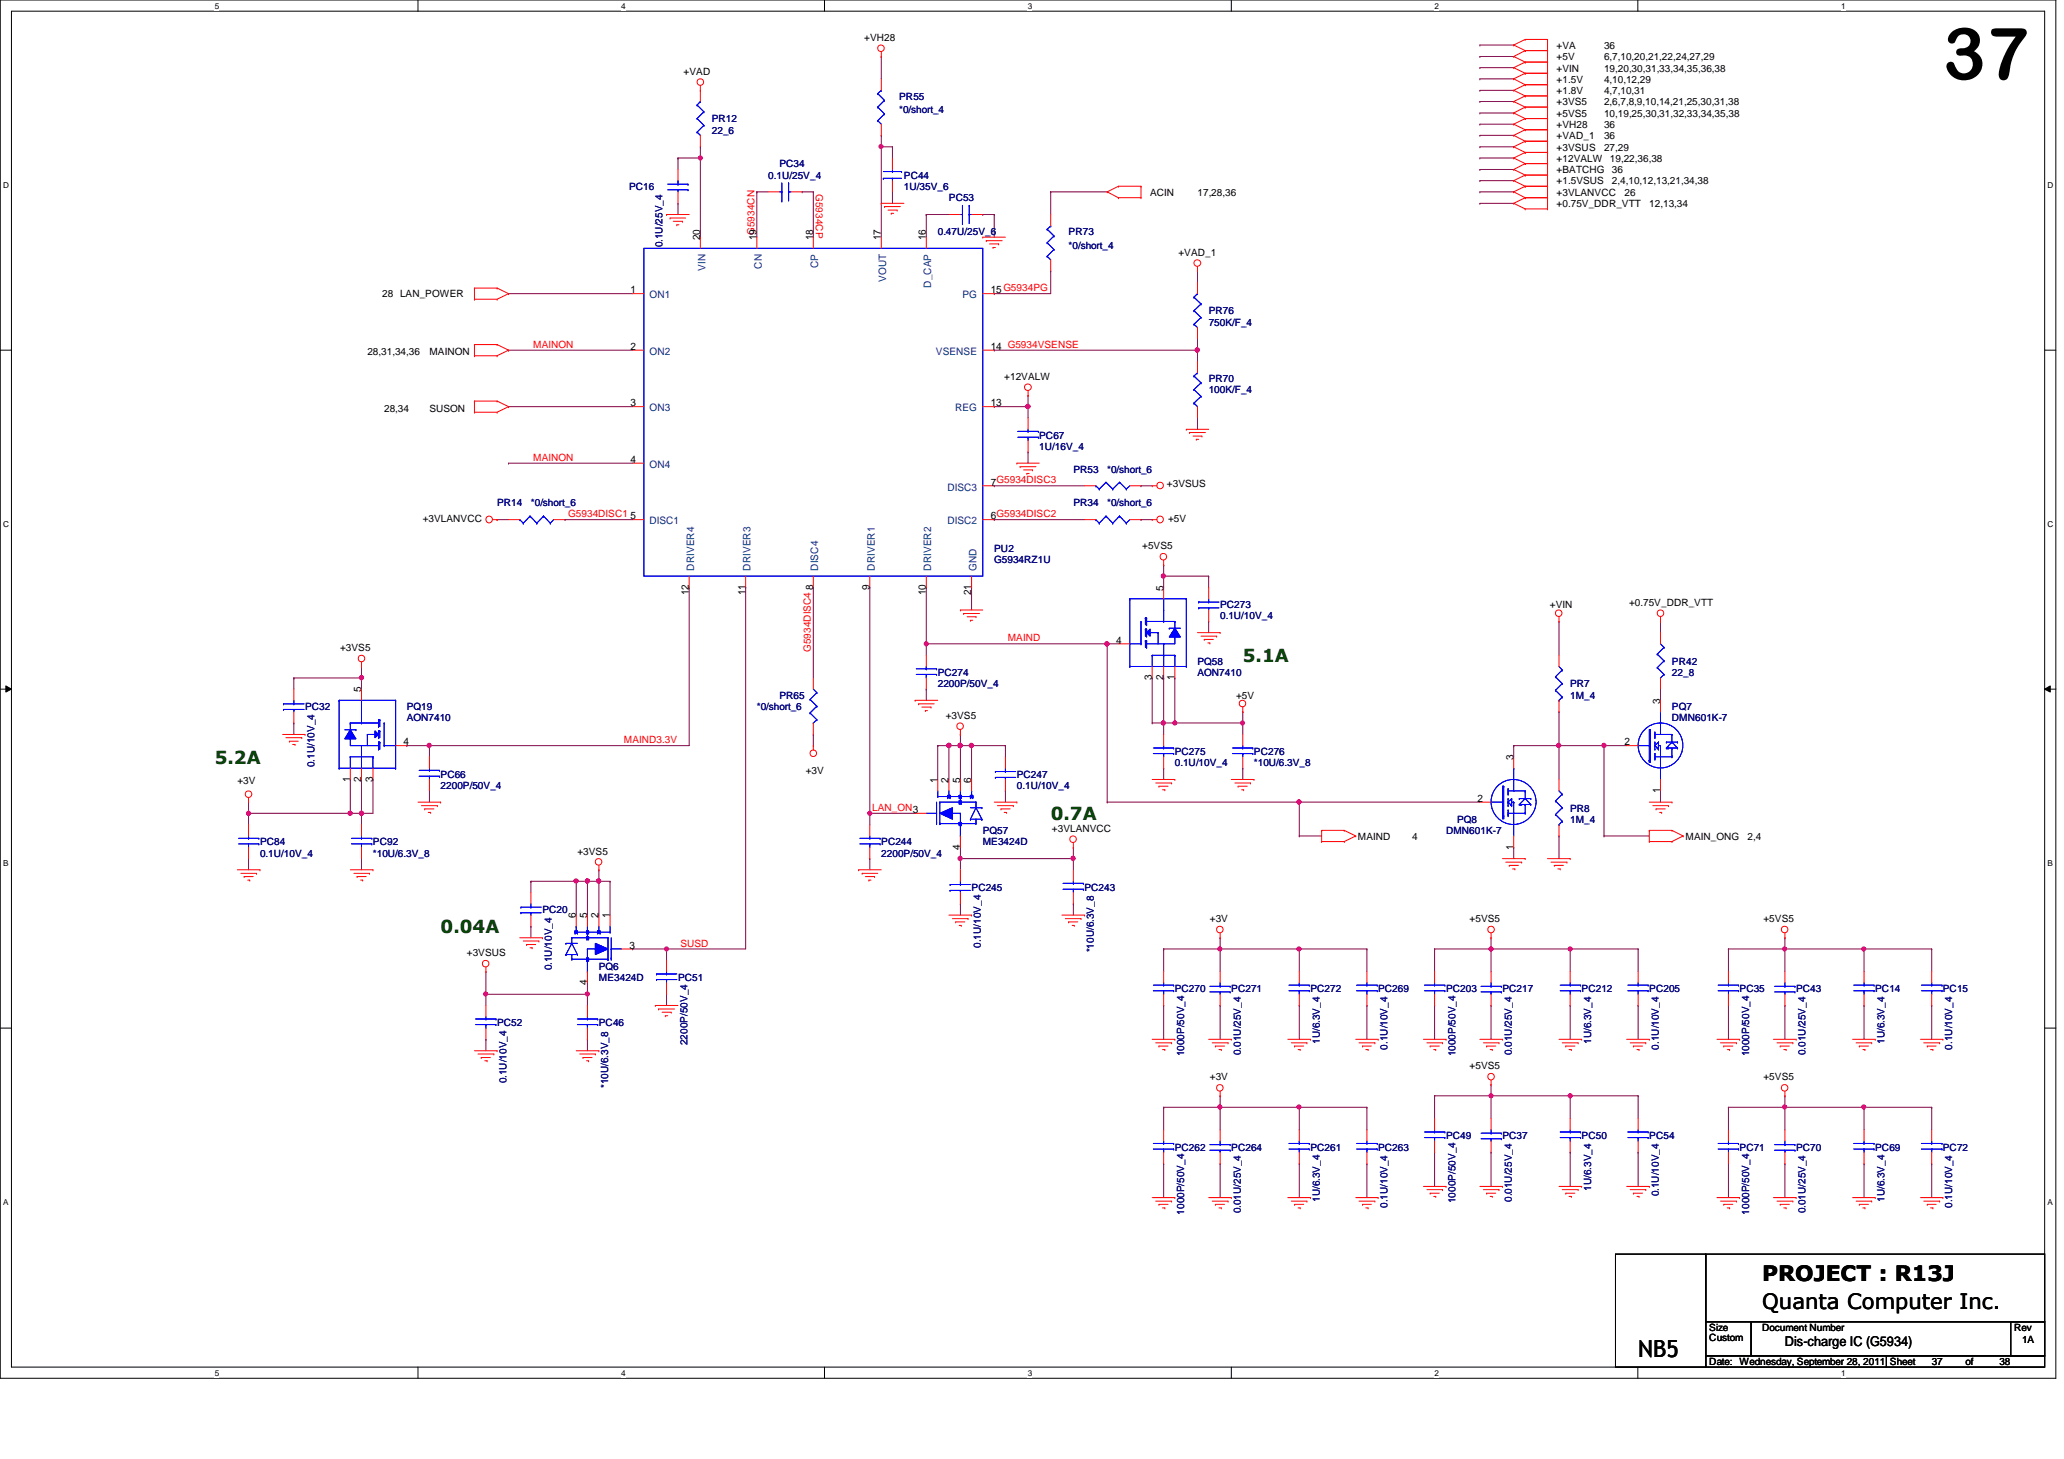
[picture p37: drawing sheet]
<svg xmlns="http://www.w3.org/2000/svg" width="297mm" height="210mm" viewBox="0 0 297 210" stroke-linecap="round" stroke-linejoin="round" font-family="sans-serif">
<defs><g id="words">
<text font-size="10.4" x="279.6" y="11.4">37</text>
<text font-size="3.4" x="235.8" y="195.2">NB5</text>
<g font-size="3">
<text x="253.6" y="184.3">PROJECT : R13J</text>
<text x="253.6" y="188.3">Quanta Computer Inc.</text>
</g>
<g font-size="2.6" fill="#004000">
<text x="178.9" y="95.2">5.1A</text>
<text x="30.9" y="109.9">5.2A</text>
<text x="151.2" y="118">0.7A</text>
<text x="63.4" y="134.2">0.04A</text>
</g>
<text font-size="1.9" x="256.9" y="193.6">Dis-charge IC (G5934)</text>
<g font-size="1.5">
<text x="100.8" y="34.6" transform="rotate(-90 100.8 34.6)">20</text>
<text x="108.9" y="34.6" transform="rotate(-90 108.9 34.6)">19</text>
<text x="117" y="34.6" transform="rotate(-90 117 34.6)">18</text>
<text x="126.8" y="34.6" transform="rotate(-90 126.8 34.6)">17</text>
<text x="133.3" y="34.6" transform="rotate(-90 133.3 34.6)">16</text>
<text x="90.7" y="42.2">1</text>
<text x="142.6" y="42.2">15G5934PG</text>
<text x="90.7" y="50.3">2</text>
<text x="142.6" y="50.3">14 G5934VSENSE</text>
<text x="90.7" y="58.5">3</text>
<text x="142.6" y="58.5">13</text>
<text x="90.7" y="66.6">4</text>
<text x="142.6" y="69.8">7G5934DISC3</text>
<text x="90.7" y="74.7">5</text>
<text x="142.6" y="74.7">6G5934DISC2</text>
<text x="99.1" y="85.6" transform="rotate(-90 99.1 85.6)">12</text>
<text x="107.3" y="85.6" transform="rotate(-90 107.3 85.6)">11</text>
<text x="117" y="84.8" transform="rotate(-90 117 84.8)">8</text>
<text x="125.1" y="84.8" transform="rotate(-90 125.1 84.8)">9</text>
<text x="133.3" y="85.6" transform="rotate(-90 133.3 85.6)">10</text>
<text x="139.8" y="85.6" transform="rotate(-90 139.8 85.6)">21</text>
<text x="167.4" y="85" transform="rotate(-90 167.4 85)">5</text>
<text x="160.7" y="92.6">4</text>
<text x="52" y="99.6" transform="rotate(-90 52 99.6)">5</text>
<text x="165.8" y="97.8" transform="rotate(-90 165.8 97.8)">3</text>
<text x="167.4" y="97.8" transform="rotate(-90 167.4 97.8)">2</text>
<text x="169" y="97.8" transform="rotate(-90 169 97.8)">1</text>
<text x="238.9" y="101.3" transform="rotate(-90 238.9 101.3)">3</text>
<text x="58.1" y="107.2">4</text>
<text x="233.8" y="107.2">2</text>
<text x="50.4" y="112.5" transform="rotate(-90 50.4 112.5)">1</text>
<text x="52" y="112.5" transform="rotate(-90 52 112.5)">2</text>
<text x="53.6" y="112.5" transform="rotate(-90 53.6 112.5)">3</text>
<text x="134.9" y="112.6" transform="rotate(-90 134.9 112.6)">1</text>
<text x="136.5" y="112.6" transform="rotate(-90 136.5 112.6)">2</text>
<text x="138.2" y="112.6" transform="rotate(-90 138.2 112.6)">5</text>
<text x="139.8" y="112.6" transform="rotate(-90 139.8 112.6)">6</text>
<text x="217.8" y="109.4" transform="rotate(-90 217.8 109.4)">3</text>
<text x="212.6" y="115.4">2</text>
<text x="238.9" y="114.1" transform="rotate(-90 238.9 114.1)">1</text>
<text x="138.2" y="122.2" transform="rotate(-90 138.2 122.2)">4</text>
<text x="217.8" y="122.2" transform="rotate(-90 217.8 122.2)">1</text>
<text x="82.9" y="132.1" transform="rotate(-90 82.9 132.1)">6</text>
<text x="84.5" y="132.1" transform="rotate(-90 84.5 132.1)">5</text>
<text x="86.1" y="132.1" transform="rotate(-90 86.1 132.1)">2</text>
<text x="87.8" y="132.1" transform="rotate(-90 87.8 132.1)">1</text>
<text x="90.6" y="136.5">3</text>
<text x="84.5" y="141.7" transform="rotate(-90 84.5 141.7)">4</text>
</g>
<g font-size="1.5" fill="#004080">
<text x="101.5" y="38.9" transform="rotate(-90 101.5 38.9)">VIN</text>
<text x="109.6" y="38.7" transform="rotate(-90 109.6 38.7)">CN</text>
<text x="117.8" y="38.6" transform="rotate(-90 117.8 38.6)">CP</text>
<text x="127.5" y="40.6" transform="rotate(-90 127.5 40.6)">VOUT</text>
<text x="134" y="41.4" transform="rotate(-90 134 41.4)">D_CAP</text>
<text x="93.5" y="42.9">ON1</text>
<text x="138.5" y="42.9">PG</text>
<text x="93.5" y="51.1">ON2</text>
<text x="134.7" y="51.1">VSENSE</text>
<text x="93.5" y="59.2">ON3</text>
<text x="137.5" y="59.2">REG</text>
<text x="93.5" y="67.3">ON4</text>
<text x="136.4" y="70.6">DISC3</text>
<text x="93.5" y="75.4">DISC1</text>
<text x="136.4" y="75.4">DISC2</text>
<text x="99.9" y="82.1" transform="rotate(-90 99.9 82.1)">DRIVER4</text>
<text x="108" y="82.1" transform="rotate(-90 108 82.1)">DRIVER3</text>
<text x="117.8" y="82.1" transform="rotate(-90 117.8 82.1)">DISC4</text>
<text x="125.9" y="82.1" transform="rotate(-90 125.9 82.1)">DRIVER1</text>
<text x="134" y="82.1" transform="rotate(-90 134 82.1)">DRIVER2</text>
<text x="140.5" y="82.1" transform="rotate(-90 140.5 82.1)">GND</text>
</g>
<g font-size="1.4">
<text x="124.4" y="5.9">+VH28</text>
<text x="98.4" y="10.8">+VAD</text>
<text x="224" y="7">+VA</text>
<text x="224" y="10.3">+VIN</text>
<text x="224" y="8.6">+5V</text>
<text x="224" y="11.9">+1.5V</text>
<text x="230.8" y="7">36</text>
<text x="230.8" y="8.6">6,7,10,20,21,22,24,27,29</text>
<text x="230.8" y="11.9">4,10,12,29</text>
<text x="230.8" y="10.3">19,20,30,31,33,34,35,36,38</text>
<text x="224" y="16.8">+5VS5</text>
<text x="224" y="15.2">+3VS5</text>
<text x="224" y="13.5">+1.8V</text>
<text x="230.8" y="16.8">10,19,25,30,31,32,33,34,35,38</text>
<text x="230.8" y="15.2">2,6,7,8,9,10,14,21,25,30,31,38</text>
<text x="230.8" y="13.5">4,7,10,31</text>
<text x="224" y="20">+VAD_1</text>
<text x="224" y="23.3">+12VALW</text>
<text x="224" y="21.7">+3VSUS</text>
<text x="224" y="18.4">+VH28</text>
<text x="230.8" y="20">36</text>
<text x="230.8" y="18.4">36</text>
<text x="230.8" y="21.7">27,29</text>
<text x="231.7" y="23.3">19,22,36,38</text>
<text x="165.5" y="28.2">ACIN</text>
<text x="172.3" y="28.2">17,28,36</text>
<text x="224" y="24.9">+BATCHG</text>
<text x="224" y="26.5">+1.5VSUS</text>
<text x="224" y="28.2">+3VLANVCC</text>
<text x="224" y="29.8">+0.75V_DDR_VTT</text>
<text x="232" y="24.9">36</text>
<text x="232" y="26.5">2,4,10,12,13,21,34,38</text>
<text x="233.8" y="28.2">26</text>
<text x="237.4" y="29.8">12,13,34</text>
<text x="169.6" y="36.8">+VAD_1</text>
<text x="55" y="42.8">28 LAN_POWER</text>
<text x="52.9" y="51.1">28,31,34,36</text>
<text x="61.8" y="51.1">MAINON</text>
<text x="55.3" y="59.2">28,34</text>
<text x="61.8" y="59.2">SUSON</text>
<text x="144.5" y="54.7">+12VALW</text>
<text x="167.9" y="70.1">+3VSUS</text>
<text x="60.8" y="75.1">+3VLANVCC</text>
<text x="168.1" y="75.1">+5V</text>
<text x="164.4" y="79">+5VS5</text>
<text x="223.1" y="87.5">+VIN</text>
<text x="234.4" y="87.2">+0.75V_DDR_VTT</text>
<text x="48.9" y="93.7">+3VS5</text>
<text x="177.9" y="100.5">+5V</text>
<text x="136.1" y="103.4">+3VS5</text>
<text x="34.2" y="112.9">+3V</text>
<text x="115.9" y="111.4">+3V</text>
<text x="151.4" y="119.7">+3VLANVCC</text>
<text x="83.1" y="122.9">+3VS5</text>
<text x="195.4" y="120.8">MAIND</text>
<text x="203.2" y="120.8">4</text>
<text x="242.6" y="120.8">MAIN_ONG</text>
<text x="251.5" y="120.8">2,4</text>
<text x="67.2" y="137.6">+3VSUS</text>
<text x="174.1" y="132.7">+3V</text>
<text x="211.5" y="132.7">+5VS5</text>
<text x="253.8" y="132.7">+5VS5</text>
<text x="174.1" y="155.4">+3V</text>
<text x="211.5" y="153.8">+5VS5</text>
<text x="253.8" y="155.4">+5VS5</text>
<text x="246" y="191.5">Size</text>
<text x="253.6" y="191.5">Document Number</text>
<text x="289.9" y="191.5">Rev</text>
<text x="246" y="196.4">Date: Wednesday, September 28, 2011 Sheet</text>
<text x="246" y="193">Custom</text>
<text x="278" y="196.4">37</text>
<text x="282.9" y="196.4">of</text>
<text x="287.7" y="196.4">38</text>
<text x="291" y="193.2">1A</text>
</g>
<g font-size="1.4" fill="#000080">
<text x="102.4" y="17.6">PR12</text>
<text x="129.4" y="14.4">PR55</text>
<text x="129.4" y="16.3">*0/short_4</text>
<text x="102.4" y="19.2">22_6</text>
<text x="90.5" y="27.3">PC16</text>
<text x="110.6" y="25.7">0.1U/25V_4</text>
<text x="112.2" y="24.1">PC34</text>
<text x="130.1" y="25.7">PC44</text>
<text x="130.1" y="27.3">1U/35V_6</text>
<text x="136.6" y="29">PC53</text>
<text x="95.3" y="35.6" transform="rotate(-90 95.3 35.6)">0.1U/25V_4</text>
<text x="135" y="33.9">0.47U/25V_6</text>
<text x="153.8" y="33.9">PR73</text>
<text x="153.8" y="35.8">*0/short_4</text>
<text x="173.9" y="45.2">PR76</text>
<text x="173.9" y="46.9">750K/F_4</text>
<text x="173.9" y="55">PR70</text>
<text x="173.9" y="56.6">100K/F_4</text>
<text x="149.6" y="63.1">PC67</text>
<text x="149.6" y="64.7">1U/16V_4</text>
<text x="154.5" y="68">PR53</text>
<text x="159.3" y="68">*0/short_6</text>
<text x="71.5" y="72.9">PR14</text>
<text x="76.4" y="72.9">*0/short_6</text>
<text x="154.5" y="72.9">PR34</text>
<text x="159.3" y="72.9">*0/short_6</text>
<text x="143.1" y="79.4">PU2</text>
<text x="143.1" y="81">G5934RZ1U</text>
<text x="175.6" y="87.5">PC273</text>
<text x="175.6" y="89.1">0.1U/10V_4</text>
<text x="172.3" y="95.6">PQ58</text>
<text x="240.6" y="95.6">PR42</text>
<text x="112.2" y="100.5">PR65</text>
<text x="135" y="97.2">PC274</text>
<text x="135" y="98.9">2200P/50V_4</text>
<text x="172.3" y="97.2">AON7410</text>
<text x="226" y="98.9">PR7</text>
<text x="226" y="100.5">1M_4</text>
<text x="240.6" y="97.2">22_8</text>
<text x="43.9" y="102.1">PC32</text>
<text x="58.5" y="102.1">PQ19</text>
<text x="58.5" y="103.8">AON7410</text>
<text x="108.9" y="102.1">*0/short_6</text>
<text x="240.6" y="102.1">PQ7</text>
<text x="240.6" y="103.8">DMN601K-7</text>
<text x="45.3" y="110.4" transform="rotate(-90 45.3 110.4)">0.1U/10V_4</text>
<text x="63.4" y="111.9">PC66</text>
<text x="63.4" y="113.5">2200P/50V_4</text>
<text x="146.3" y="111.9">PC247</text>
<text x="146.3" y="113.5">0.1U/10V_4</text>
<text x="169.1" y="108.6">PC275</text>
<text x="169.1" y="110.2">0.1U/10V_4</text>
<text x="180.5" y="108.6">PC276</text>
<text x="180.5" y="110.2">*10U/6.3V_8</text>
<text x="209.7" y="118.4">PQ8</text>
<text x="226" y="116.8">PR8</text>
<text x="226" y="118.4">1M_4</text>
<text x="37.4" y="121.6">PC84</text>
<text x="37.4" y="123.3">0.1U/10V_4</text>
<text x="53.7" y="121.6">PC92</text>
<text x="53.7" y="123.3">*10U/6.3V_8</text>
<text x="126.8" y="121.6">PC244</text>
<text x="126.8" y="123.3">2200P/50V_4</text>
<text x="141.4" y="120">PQ57</text>
<text x="141.4" y="121.6">ME3424D</text>
<text x="208.1" y="120">DMN601K-7</text>
<text x="78.1" y="131.4">PC20</text>
<text x="139.8" y="128.1">PC245</text>
<text x="156.1" y="128.1">PC243</text>
<text x="141.2" y="136.4" transform="rotate(-90 141.2 136.4)">0.1U/10V_4</text>
<text x="157.4" y="137" transform="rotate(-90 157.4 137)">*10U/6.3V_8</text>
<text x="79.4" y="139.6" transform="rotate(-90 79.4 139.6)">0.1U/10V_4</text>
<text x="86.2" y="139.5">PQ6</text>
<text x="86.2" y="141.1">ME3424D</text>
<text x="97.6" y="141.1">PC51</text>
<text x="169.1" y="142.7">PC270</text>
<text x="177.2" y="142.7">PC271</text>
<text x="188.6" y="142.7">PC272</text>
<text x="198.3" y="142.7">PC269</text>
<text x="208.1" y="142.7">PC203</text>
<text x="216.2" y="142.7">PC217</text>
<text x="227.6" y="142.7">PC212</text>
<text x="237.4" y="142.7">PC205</text>
<text x="250.4" y="142.7">PC35</text>
<text x="258.5" y="142.7">PC43</text>
<text x="269.9" y="142.7">PC14</text>
<text x="279.6" y="142.7">PC15</text>
<text x="71.5" y="147.7">PC52</text>
<text x="86.2" y="147.7">PC46</text>
<text x="72.9" y="155.9" transform="rotate(-90 72.9 155.9)">0.1U/10V_4</text>
<text x="98.9" y="150.4" transform="rotate(-90 98.9 150.4)">2200P/50V_4</text>
<text x="170.4" y="152" transform="rotate(-90 170.4 152)">1000P/50V_4</text>
<text x="178.6" y="151.8" transform="rotate(-90 178.6 151.8)">0.01U/25V_4</text>
<text x="189.9" y="150.2" transform="rotate(-90 189.9 150.2)">1U/6.3V_4</text>
<text x="199.7" y="151" transform="rotate(-90 199.7 151)">0.1U/10V_4</text>
<text x="209.5" y="152" transform="rotate(-90 209.5 152)">1000P/50V_4</text>
<text x="217.6" y="151.8" transform="rotate(-90 217.6 151.8)">0.01U/25V_4</text>
<text x="229" y="150.2" transform="rotate(-90 229 150.2)">1U/6.3V_4</text>
<text x="238.7" y="151" transform="rotate(-90 238.7 151)">0.1U/10V_4</text>
<text x="251.7" y="152" transform="rotate(-90 251.7 152)">1000P/50V_4</text>
<text x="259.8" y="151.8" transform="rotate(-90 259.8 151.8)">0.01U/25V_4</text>
<text x="271.2" y="150.2" transform="rotate(-90 271.2 150.2)">1U/6.3V_4</text>
<text x="281" y="151" transform="rotate(-90 281 151)">0.1U/10V_4</text>
<text x="87.5" y="156.5" transform="rotate(-90 87.5 156.5)">*10U/6.3V_8</text>
<text x="169.1" y="165.5">PC262</text>
<text x="177.2" y="165.5">PC264</text>
<text x="188.6" y="165.5">PC261</text>
<text x="198.3" y="165.5">PC263</text>
<text x="208.1" y="163.9">PC49</text>
<text x="216.2" y="163.9">PC37</text>
<text x="227.6" y="163.9">PC50</text>
<text x="237.4" y="163.9">PC54</text>
<text x="250.4" y="165.5">PC71</text>
<text x="258.5" y="165.5">PC70</text>
<text x="269.9" y="165.5">PC69</text>
<text x="279.6" y="165.5">PC72</text>
<text x="189.9" y="172.9" transform="rotate(-90 189.9 172.9)">1U/6.3V_4</text>
<text x="199.7" y="173.8" transform="rotate(-90 199.7 173.8)">0.1U/10V_4</text>
<text x="209.5" y="173.1" transform="rotate(-90 209.5 173.1)">1000P/50V_4</text>
<text x="217.6" y="172.9" transform="rotate(-90 217.6 172.9)">0.01U/25V_4</text>
<text x="229" y="171.3" transform="rotate(-90 229 171.3)">1U/6.3V_4</text>
<text x="238.7" y="172.1" transform="rotate(-90 238.7 172.1)">0.1U/10V_4</text>
<text x="271.2" y="172.9" transform="rotate(-90 271.2 172.9)">1U/6.3V_4</text>
<text x="281" y="173.8" transform="rotate(-90 281 173.8)">0.1U/10V_4</text>
<text x="170.4" y="174.8" transform="rotate(-90 170.4 174.8)">1000P/50V_4</text>
<text x="178.6" y="174.6" transform="rotate(-90 178.6 174.6)">0.01U/25V_4</text>
<text x="251.7" y="174.8" transform="rotate(-90 251.7 174.8)">1000P/50V_4</text>
<text x="259.8" y="174.6" transform="rotate(-90 259.8 174.6)">0.01U/25V_4</text>
</g>
<g font-size="1.4" fill="#f00">
<text x="117.4" y="27.9" transform="rotate(90 117.4 27.9)">G5934CP</text>
<text x="108.6" y="33.8" transform="rotate(-90 108.6 33.8)">G5934CN</text>
<text x="76.7" y="50">MAINON</text>
<text x="76.7" y="66.3">MAINON</text>
<text x="81.8" y="74.4">G5934DISC1</text>
<text x="116.7" y="93.8" transform="rotate(-90 116.7 93.8)">G5934DISC4</text>
<text x="145" y="92.3">MAIND</text>
<text x="89.8" y="106.9">MAIND3.3V</text>
<text x="125.5" y="116.7">LAN_ON3</text>
<text x="97.9" y="136.2">SUSD</text>
</g>
<g font-size="1.2">
<text x="30.9" y="1.2">5</text>
<text x="89.4" y="1.2">4</text>
<text x="147.9" y="1.2">3</text>
<text x="206.5" y="1.2">2</text>
<text x="265" y="1.2">1</text>
<text x=".5" y="27.1">D</text>
<text x="294.7" y="27.1">D</text>
<text x=".5" y="75.8">C</text>
<text x="294.7" y="75.8">C</text>
<text x=".5" y="124.6">B</text>
<text x="294.7" y="124.6">B</text>
<text x=".5" y="173.4">A</text>
<text x="294.7" y="173.4">A</text>
<text x="30.9" y="197.9">5</text>
<text x="89.4" y="197.9">4</text>
<text x="147.9" y="197.9">3</text>
<text x="206.5" y="197.9">2</text>
<text x="265" y="197.9">1</text>
</g>
</g></defs>
<path d="M0 0h295.9v198.3h-295.9zM1.6 1.6h292.7v195.1h-292.7z" fill="none" stroke="#000" stroke-width=".14"/>
<g fill="#fff">
<path d="M30.9 .2h.6v1.3h-.6z"/>
<path d="M30.9 196.8h.6v1.4h-.6z"/>
</g>
<path d="M60.2 0v1.6M60.2 196.7v1.6" fill="none" stroke="#000" stroke-width=".14"/>
<g fill="#fff">
<path d="M89.4 .2h.6v1.3h-.6z"/>
<path d="M89.4 196.8h.6v1.4h-.6z"/>
</g>
<path d="M118.7 0v1.6M118.7 196.7v1.6" fill="none" stroke="#000" stroke-width=".14"/>
<g fill="#fff">
<path d="M147.9 .2h.6v1.3h-.6z"/>
<path d="M147.9 196.8h.6v1.4h-.6z"/>
</g>
<path d="M177.2 0v1.6M177.2 196.7v1.6" fill="none" stroke="#000" stroke-width=".14"/>
<g fill="#fff">
<path d="M206.5 .2h.5v1.3h-.5z"/>
<path d="M206.5 196.8h.5v1.4h-.5z"/>
</g>
<path d="M235.7 0v1.6M235.7 196.7v1.6" fill="none" stroke="#000" stroke-width=".14"/>
<g fill="#fff">
<path d="M265 .2h.6v1.3h-.6z"/>
<path d="M265 196.8h.6v1.4h-.6z"/>
<path d="M.5 26h.8v1.3h-.8z"/>
<path d="M294.7 26h.8v1.3h-.8z"/>
<path d="M.5 74.8h.8v1.3h-.8z"/>
<path d="M294.7 74.8h.8v1.3h-.8z"/>
</g>
<path d="M0 50.4h1.6M294.3 50.4h1.6" fill="none" stroke="#000" stroke-width=".14"/>
<g fill="#fff">
<path d="M.5 123.5h.7v1.3h-.7z"/>
<path d="M294.7 123.5h.7v1.3h-.7z"/>
</g>
<path d="M0 99.1h1.6M.8 98.7l.8 .4-.8 .5zM294.3 99.1l.8-.4v.9zM294.3 99.1h1.6" fill="none" stroke="#000" stroke-width=".14"/>
<path d="M.8 98.7l.8 .4-.8 .5zM294.3 99.1l.8-.4v.9z" fill="#000"/>
<g fill="#fff">
<path d="M.5 172.3h.7v1.3h-.7z"/>
<path d="M294.7 172.3h.7v1.3h-.7z"/>
</g>
<path d="M0 147.9h1.6M294.3 147.9h1.6" fill="none" stroke="#000" stroke-width=".14"/>
<path d="M143.1 50.4h.1M143.1 50.4h29.2M81.3 74.8h.1M81.3 74.8h9.8M139.8 84.5h.1M139.8 84.5v3.3M69.9 143h.1M69.9 143h14.6" fill="none" stroke="#800040" stroke-width=".14"/>
<circle cx="172.3" cy="50.4" r=".32" fill="#f0f"/>
<circle cx="172.3" cy="50.4" r=".32" fill="none" stroke="#f0f" stroke-width=".14"/>
<path d="M117 84.5h.1M117 84.5v13M135 107.3h.1M135 107.3h1.6M136.6 107.3h.1M136.6 107.3v4.8" fill="none" stroke="#800040" stroke-width=".14"/>
<circle cx="136.6" cy="107.2" r=".31" fill="#f0f"/>
<circle cx="136.6" cy="107.2" r=".31" fill="none" stroke="#f0f" stroke-width=".14"/>
<path d="M138.2 107.3h.1M138.2 107.3v4.8M139.8 107.3h.1M139.8 107.3v4.8" fill="none" stroke="#800040" stroke-width=".14"/>
<circle cx="139.8" cy="107.2" r=".32" fill="#f0f"/>
<circle cx="139.8" cy="107.2" r=".32" fill="none" stroke="#f0f" stroke-width=".14"/>
<path d="M136.6 107.3h.1M136.6 107.3h1.6" fill="none" stroke="#800040" stroke-width=".14"/>
<circle cx="138.2" cy="107.2" r=".31" fill="#f0f"/>
<circle cx="138.2" cy="107.2" r=".31" fill="none" stroke="#f0f" stroke-width=".14"/>
<circle cx="136.6" cy="107.2" r=".31" fill="#f0f"/>
<circle cx="136.6" cy="107.2" r=".31" fill="none" stroke="#f0f" stroke-width=".14"/>
<path d="M135 107.3h.1M135 107.3v4.8M138.2 105.7h.1M138.2 107.3h.1M138.2 105.7v1.6M138.2 107.3h1.6M144.7 113.8h.1M144.7 107.3h.1M144.7 107.3v1.6M144.7 113.8v1.6M138.2 130h.1M138.2 130v1.7" fill="none" stroke="#800040" stroke-width=".14"/>
<circle cx="138.2" cy="107.2" r=".31" fill="#f0f"/>
<circle cx="138.2" cy="107.2" r=".31" fill="none" stroke="#f0f" stroke-width=".14"/>
<path d="M148 58.5h.1M148 58.5v1.6M125.2 117h.1M125.2 117v1.7M139.8 107.3h.1M139.8 107.3h4.9M138.2 123.5h.1M138.2 123.5v1.6M154.5 121.9h.1M154.5 121.9v1.6" fill="none" stroke="#800040" stroke-width=".14"/>
<circle cx="125.2" cy="117" r=".3" fill="#f0f"/>
<circle cx="125.2" cy="117" r=".3" fill="none" stroke="#f0f" stroke-width=".14"/>
<g fill="none" stroke="#800040" stroke-width=".14">
<path d="M126.8 19.5h.1M126.8 19.5v1.6M172.3 39h.1M172.3 39v1.6M143.1 58.5h.1M143.1 58.5h4.9M71.5 74.8h.1M71.5 74.8h1.7M143.1 74.8h.1M143.1 69.9h.1M143.1 74.8h13M143.1 69.9h13"/>
<path d="M164.2 74.8h.1M164.2 69.9h.1M164.2 74.8h1.6M164.2 69.9h1.6M42.3 97.5h.1M42.3 97.5v1.6"/>
</g>
<circle cx="147.9" cy="58.5" r=".32" fill="#f0f"/>
<circle cx="147.9" cy="58.5" r=".32" fill="none" stroke="#f0f" stroke-width=".14"/>
<path d="M100.8 22.7h.1M100.8 22.7v11.4M151.2 39h.1M151.2 39v3.2M148 56.9h.1M148 56.9v1.6M148 65h.1M148 65v1.6M133.3 99.1h.1M133.3 99.1v1.7" fill="none" stroke="#800040" stroke-width=".14"/>
<circle cx="100.8" cy="22.7" r=".3" fill="#f0f"/>
<circle cx="100.8" cy="22.7" r=".3" fill="none" stroke="#f0f" stroke-width=".14"/>
<path d="M151.2 27.6h.1M151.2 27.6v3.3M172.3 50.4h.1M172.3 50.4v1.6M172.3 60.1h.1M172.3 60.1v1.7M230.8 107.3h.1M230.8 107.3v13M230.8 107.3h3.3" fill="none" stroke="#800040" stroke-width=".14"/>
<circle cx="230.8" cy="107.2" r=".31" fill="#f0f"/>
<circle cx="230.8" cy="107.2" r=".31" fill="none" stroke="#f0f" stroke-width=".14"/>
<path d="M61.8 107.3h.1M61.8 107.3h37.4" fill="none" stroke="#800040" stroke-width=".14"/>
<circle cx="61.8" cy="107.2" r=".31" fill="#f0f"/>
<circle cx="61.8" cy="107.2" r=".31" fill="none" stroke="#f0f" stroke-width=".14"/>
<g fill="none" stroke="#800040" stroke-width=".14">
<path d="M126.8 8.1h.1M126.8 8.1v3.2M108.9 27.6h.1M108.9 27.6h1.7M108.9 27.6v6.5M159.3 92.6h.1M159.3 92.6h1.6M61.8 113.8h.1M61.8 107.3h.1M61.8 107.3v1.6M61.8 113.8v1.6M159.3 115.4h.1"/>
<path d="M159.3 115.4h27.7"/>
</g>
<circle cx="186.9" cy="115.4" r=".31" fill="#f0f"/>
<circle cx="186.9" cy="115.4" r=".31" fill="none" stroke="#f0f" stroke-width=".14"/>
<g fill="none" stroke="#800040" stroke-width=".14">
<path d="M97.6 29.3h.1M97.6 22.7h.1M97.6 22.7v1.7M97.6 29.3v1.6M115.4 27.6h.1M115.4 27.6h1.6M117 27.6h.1M117 27.6v6.5M126.8 21.1h.1M126.8 21.1h1.6M128.4 21.1h.1M128.4 21.1v1.6"/>
<path d="M73.2 58.5h.1M73.2 58.5h17.9M99.2 84.5h.1M99.2 84.5v22.8M133.3 84.5h.1M133.3 84.5v8.1M52 117h.1M52 117v1.7M53.7 112.1h.1M53.7 112.1v4.9"/>
</g>
<circle cx="52" cy="117" r=".3" fill="#f0f"/>
<circle cx="52" cy="117" r=".3" fill="none" stroke="#f0f" stroke-width=".14"/>
<path d="M52 97.5h.1M52 97.5v1.6M42.3 104h.1M42.3 104v1.7M50.4 112.1h.1M50.4 112.1v4.9" fill="none" stroke="#800040" stroke-width=".14"/>
<circle cx="52" cy="97.5" r=".3" fill="#f0f"/>
<circle cx="52" cy="97.5" r=".3" fill="none" stroke="#f0f" stroke-width=".14"/>
<path d="M42.3 97.5h.1M42.3 97.5h9.7" fill="none" stroke="#800040" stroke-width=".14"/>
<circle cx="52" cy="97.5" r=".3" fill="#f0f"/>
<circle cx="52" cy="97.5" r=".3" fill="none" stroke="#f0f" stroke-width=".14"/>
<g fill="none" stroke="#800040" stroke-width=".14">
<path d="M128.4 27.6h.1M128.4 27.6v1.7M52 95.9h.1M52 95.9v1.6M35.8 115.4h.1M35.8 115.4v1.6M52 117h.1M52 117h1.7M52 123.5h.1M52 123.5v1.6M91.1 136.5h.1M91.1 136.5h16.2"/>
<path d="M95.9 136.5h.1M95.9 136.5v1.7M95.9 143h.1M95.9 143v1.7"/>
</g>
<circle cx="95.9" cy="136.5" r=".3" fill="#f0f"/>
<circle cx="95.9" cy="136.5" r=".3" fill="none" stroke="#f0f" stroke-width=".14"/>
<path d="M126.8 21.1h.1M126.8 21.1v13M73.2 50.4h.1M73.2 50.4h17.9M107.3 84.5h.1M107.3 84.5v52M125.2 117h.1M125.2 117h6.5M125.2 123.5h.1M125.2 123.5v1.6" fill="none" stroke="#800040" stroke-width=".14"/>
<circle cx="126.8" cy="21.1" r=".3" fill="#f0f"/>
<circle cx="126.8" cy="21.1" r=".3" fill="none" stroke="#f0f" stroke-width=".14"/>
<path d="M97.6 22.7h.1M97.6 22.7h3.2M73.2 42.2h.1M73.2 42.2h17.9M125.2 84.5h.1M125.2 84.5v32.5M117 105.7h.1M117 105.7v1.6M82.9 126.8h.1M82.9 126.8h1.6M84.5 126.8h.1M84.5 126.8v4.9" fill="none" stroke="#800040" stroke-width=".14"/>
<circle cx="84.5" cy="126.7" r=".3" fill="#f0f"/>
<circle cx="84.5" cy="126.7" r=".3" fill="none" stroke="#f0f" stroke-width=".14"/>
<path d="M84.5 126.8h.1M84.5 126.8h1.7M86.2 126.8h.1M86.2 126.8v4.9M87.8 126.8h.1M87.8 126.8v4.9" fill="none" stroke="#800040" stroke-width=".14"/>
<circle cx="86.1" cy="126.7" r=".3" fill="#f0f"/>
<circle cx="86.1" cy="126.7" r=".3" fill="none" stroke="#f0f" stroke-width=".14"/>
<circle cx="84.5" cy="126.7" r=".3" fill="#f0f"/>
<circle cx="84.5" cy="126.7" r=".3" fill="none" stroke="#f0f" stroke-width=".14"/>
<path d="M84.5 143h.1M84.5 143v1.7" fill="none" stroke="#800040" stroke-width=".14"/>
<circle cx="84.5" cy="143" r=".3" fill="#f0f"/>
<circle cx="84.5" cy="143" r=".3" fill="none" stroke="#f0f" stroke-width=".14"/>
<path d="M76.4 133.3h.1M76.4 133.3v1.6M82.9 126.8h.1M82.9 126.8v4.9M86.2 125.1h.1M86.2 125.1v1.7M84.5 149.5h.1M84.5 149.5v1.7" fill="none" stroke="#800040" stroke-width=".14"/>
<circle cx="82.9" cy="126.7" r=".31" fill="#f0f"/>
<circle cx="82.9" cy="126.7" r=".31" fill="none" stroke="#f0f" stroke-width=".14"/>
<path d="M76.4 126.8h.1M76.4 126.8v1.6M86.2 126.8h.1M86.2 126.8h1.6" fill="none" stroke="#800040" stroke-width=".14"/>
<circle cx="86.1" cy="126.7" r=".3" fill="#f0f"/>
<circle cx="86.1" cy="126.7" r=".3" fill="none" stroke="#f0f" stroke-width=".14"/>
<path d="M172.3 48.8h.1M172.3 48.8v1.6M159.3 92.6h.1M159.3 92.6v22.8M84.5 141.4h.1M84.5 141.4v1.6" fill="none" stroke="#800040" stroke-width=".14"/>
<circle cx="159.3" cy="92.6" r=".3" fill="#f0f"/>
<circle cx="159.3" cy="92.6" r=".3" fill="none" stroke="#f0f" stroke-width=".14"/>
<path d="M143.1 42.2h.1M143.1 42.2h8.1M52 112.1h.1M52 112.1v4.9" fill="none" stroke="#800040" stroke-width=".14"/>
<circle cx="52" cy="117" r=".3" fill="#f0f"/>
<circle cx="52" cy="117" r=".3" fill="none" stroke="#f0f" stroke-width=".14"/>
<path d="M50.4 117h.1M50.4 117h1.6" fill="none" stroke="#800040" stroke-width=".14"/>
<circle cx="52" cy="117" r=".3" fill="#f0f"/>
<circle cx="52" cy="117" r=".3" fill="none" stroke="#f0f" stroke-width=".14"/>
<circle cx="50.4" cy="117" r=".31" fill="#f0f"/>
<circle cx="50.4" cy="117" r=".31" fill="none" stroke="#f0f" stroke-width=".14"/>
<path d="M224.4 89.4h.1M224.4 89.4v4.9M224.4 107.3h.1M224.4 107.3v4.8M224.4 120.3h.1M224.4 120.3v3.2" fill="none" stroke="#800040" stroke-width=".14"/>
<circle cx="224.3" cy="107.2" r=".31" fill="#f0f"/>
<circle cx="224.3" cy="107.2" r=".31" fill="none" stroke="#f0f" stroke-width=".14"/>
<g fill="none" stroke="#800040" stroke-width=".14">
<path d="M73.2 66.6h.1M73.2 66.6h17.9M133.3 92.6h.1M133.3 92.6v1.7M167.5 110.5h.1M167.5 104h.1M167.5 104v1.7M167.5 110.5v1.6M169.1 104h.1M169.1 104h9.8M187 115.4h.1M187 115.4h26"/>
<path d="M217.8 107.3h.1M217.8 107.3v1.6M224.4 102.4h.1M224.4 102.4v4.9h-6.6M217.8 121.9h.1M217.8 121.9v1.6"/>
</g>
<circle cx="167.4" cy="104" r=".3" fill="#f0f"/>
<circle cx="167.4" cy="104" r=".3" fill="none" stroke="#f0f" stroke-width=".14"/>
<path d="M167.5 104h.1M167.5 104h1.6" fill="none" stroke="#800040" stroke-width=".14"/>
<circle cx="169.1" cy="104" r=".3" fill="#f0f"/>
<circle cx="169.1" cy="104" r=".3" fill="none" stroke="#f0f" stroke-width=".14"/>
<circle cx="167.4" cy="104" r=".3" fill="#f0f"/>
<circle cx="167.4" cy="104" r=".3" fill="none" stroke="#f0f" stroke-width=".14"/>
<g fill="none" stroke="#800040" stroke-width=".14">
<path d="M165.8 97.5h.1M165.8 97.5v6.5M167.5 97.5h.1M167.5 81.3h.1M167.5 82.9h.1M167.5 81.3v3.2M167.5 97.5v6.5h-1.7M167.5 82.9h6.4M169.1 97.5h.1M169.1 97.5v6.5M173.9 89.4h.1M173.9 82.9h.1"/>
<path d="M173.9 82.9v1.6M173.9 89.4v1.6M165.8 104h.1M178.9 102.4h.1M178.9 102.4v1.6"/>
</g>
<circle cx="167.4" cy="82.9" r=".31" fill="#f0f"/>
<circle cx="167.4" cy="82.9" r=".31" fill="none" stroke="#f0f" stroke-width=".14"/>
<g fill="none" stroke="#800040" stroke-width=".14">
<path d="M213 6.5h.1M213 19.5h.1M213 9.7h.1M213 8.1h.1M213 11.3h.1M213 16.3h.1M213 14.6h.1M213 13h.1M213 17.9h.1M213 6.5h4.8M213 19.5h4.8M213 9.7h4.8"/>
<path d="M213 8.1h4.8M213 11.3h4.8M213 16.3h4.8M213 14.6h4.8M213 13h4.8M213 17.9h4.8M133.3 30.9h.1M133.3 30.9h3.3M133.3 30.9v3.2M141.4 30.9h.1M141.4 30.9h1.7M143.1 30.9h.1"/>
<path d="M143.1 30.9v3.2M151.2 27.6h.1M151.2 27.6h8.1M213 24.4h.1M213 22.7h.1M213 26h.1M213 27.6h.1M213 21.1h.1M213 27.6h4.8M213 24.4h4.8M213 22.7h4.8M213 26h4.8"/>
<path d="M213 21.1h4.8M133.3 92.6h.1M133.3 92.6h26M69.9 139.8h.1M69.9 139.8v3.2M76.4 126.8h.1M76.4 126.8h6.5"/>
</g>
<circle cx="159.3" cy="92.6" r=".3" fill="#f0f"/>
<circle cx="159.3" cy="92.6" r=".3" fill="none" stroke="#f0f" stroke-width=".14"/>
<circle cx="133.3" cy="92.6" r=".3" fill="#f0f"/>
<circle cx="133.3" cy="92.6" r=".3" fill="none" stroke="#f0f" stroke-width=".14"/>
<g fill="none" stroke="#800040" stroke-width=".14">
<path d="M100.8 21.1h.1M100.8 21.1v1.6M213 29.3h.1M213 29.3h4.8M239 99.1h.1M239 89.4h.1M239 89.4v1.6M239 99.1v1.7M35.8 117h.1M35.8 117v1.7M187 115.4h.1M187 115.4v4.9"/>
<path d="M239 113.8h.1M239 113.8v1.6M187 120.3h.1M187 120.3h3.2M230.8 120.3h.1M230.8 120.3h6.6"/>
</g>
<circle cx="35.8" cy="117" r=".3" fill="#f0f"/>
<circle cx="35.8" cy="117" r=".3" fill="none" stroke="#f0f" stroke-width=".14"/>
<path d="M35.8 123.5h.1M35.8 123.5v1.6M69.9 149.5h.1M69.9 143h.1M69.9 143v1.7M69.9 149.5v1.7" fill="none" stroke="#800040" stroke-width=".14"/>
<circle cx="69.9" cy="143" r=".3" fill="#f0f"/>
<circle cx="69.9" cy="143" r=".3" fill="none" stroke="#f0f" stroke-width=".14"/>
<path d="M138.2 123.5h.1M138.2 123.5h16.3" fill="none" stroke="#800040" stroke-width=".14"/>
<circle cx="138.2" cy="123.5" r=".31" fill="#f0f"/>
<circle cx="138.2" cy="123.5" r=".31" fill="none" stroke="#f0f" stroke-width=".14"/>
<path d="M154.5 130h.1M154.5 123.5h.1M154.5 123.5v1.6M154.5 130v1.7" fill="none" stroke="#800040" stroke-width=".14"/>
<circle cx="154.4" cy="123.5" r=".31" fill="#f0f"/>
<circle cx="154.4" cy="123.5" r=".31" fill="none" stroke="#f0f" stroke-width=".14"/>
<path d="M178.9 110.5h.1M178.9 104h.1M178.9 104v1.7M178.9 110.5v1.6" fill="none" stroke="#800040" stroke-width=".14"/>
<circle cx="178.8" cy="104" r=".3" fill="#f0f"/>
<circle cx="178.8" cy="104" r=".3" fill="none" stroke="#f0f" stroke-width=".14"/>
<g fill="none" stroke="#800040" stroke-width=".14">
<path d="M35.8 117h.1M35.8 117h14.6M58.5 107.3h.1M58.5 107.3h3.3M224.4 107.3h.1M224.4 107.3h6.4M138.2 121.9h.1M138.2 121.9v1.6M256.9 134.9h.1M256.9 136.5h.1M256.9 134.9v4.9M256.9 136.5h11.4"/>
<path d="M268.3 144.7h.1M268.3 144.7v4.8"/>
</g>
<circle cx="256.8" cy="136.5" r=".3" fill="#f0f"/>
<circle cx="256.8" cy="136.5" r=".3" fill="none" stroke="#f0f" stroke-width=".14"/>
<path d="M268.3 136.5h.1M268.3 136.5v3.3" fill="none" stroke="#800040" stroke-width=".14"/>
<circle cx="268.2" cy="136.5" r=".3" fill="#f0f"/>
<circle cx="268.2" cy="136.5" r=".3" fill="none" stroke="#f0f" stroke-width=".14"/>
<g fill="none" stroke="#800040" stroke-width=".14">
<path d="M248.7 136.5h.1M248.7 136.5h8.2M248.7 136.5v3.3M268.3 136.5h.1M268.3 136.5h9.7M278 136.5h.1M278 136.5v3.3M248.7 144.7h.1M248.7 144.7v4.8M256.9 144.7h.1M256.9 157.6h.1M256.9 159.3h.1"/>
<path d="M256.9 144.7v4.8M256.9 157.6v5M256.9 159.3h11.4M278 144.7h.1M278 144.7v4.8M268.3 167.4h.1M268.3 167.4v4.9"/>
</g>
<circle cx="256.8" cy="159.3" r=".3" fill="#f0f"/>
<circle cx="256.8" cy="159.3" r=".3" fill="none" stroke="#f0f" stroke-width=".14"/>
<path d="M268.3 159.3h.1M268.3 159.3v3.3" fill="none" stroke="#800040" stroke-width=".14"/>
<circle cx="268.2" cy="159.3" r=".3" fill="#f0f"/>
<circle cx="268.2" cy="159.3" r=".3" fill="none" stroke="#f0f" stroke-width=".14"/>
<g fill="none" stroke="#800040" stroke-width=".14">
<path d="M214.6 134.9h.1M214.6 136.5h.1M214.6 134.9v4.9M214.6 136.5h11.4M226 144.7h.1M226 144.7v4.8M248.7 159.3h.1M248.7 159.3h8.2M248.7 159.3v3.3M268.3 159.3h.1M268.3 159.3h9.7M278 159.3h.1"/>
<path d="M278 159.3v3.3M248.7 167.4h.1M248.7 167.4v4.9M256.9 167.4h.1M256.9 167.4v4.9M278 167.4h.1M278 167.4v4.9"/>
</g>
<circle cx="214.6" cy="136.5" r=".3" fill="#f0f"/>
<circle cx="214.6" cy="136.5" r=".3" fill="none" stroke="#f0f" stroke-width=".14"/>
<path d="M226 136.5h.1M226 136.5v3.3" fill="none" stroke="#800040" stroke-width=".14"/>
<circle cx="226" cy="136.5" r=".3" fill="#f0f"/>
<circle cx="226" cy="136.5" r=".3" fill="none" stroke="#f0f" stroke-width=".14"/>
<g fill="none" stroke="#800040" stroke-width=".14">
<path d="M206.5 136.5h.1M206.5 136.5h8.1M206.5 136.5v3.3M226 136.5h.1M226 136.5h9.8M235.8 136.5h.1M235.8 136.5v3.3M206.5 144.7h.1M206.5 144.7v4.8M214.6 144.7h.1M214.6 156h.1M214.6 157.6h.1"/>
<path d="M214.6 144.7v4.8M214.6 156v4.9M214.6 157.6h11.4M235.8 144.7h.1M235.8 144.7v4.8M226 165.8h.1M226 165.8v4.9"/>
</g>
<circle cx="214.6" cy="157.6" r=".3" fill="#f0f"/>
<circle cx="214.6" cy="157.6" r=".3" fill="none" stroke="#f0f" stroke-width=".14"/>
<path d="M226 157.6h.1M226 157.6v3.3" fill="none" stroke="#800040" stroke-width=".14"/>
<circle cx="226" cy="157.6" r=".3" fill="#f0f"/>
<circle cx="226" cy="157.6" r=".3" fill="none" stroke="#f0f" stroke-width=".14"/>
<g fill="none" stroke="#800040" stroke-width=".14">
<path d="M175.6 134.9h.1M175.6 136.5h.1M175.6 134.9v4.9M175.6 136.5h11.4M187 144.7h.1M187 144.7v4.8M206.5 157.6h.1M206.5 157.6h8.1M206.5 157.6v3.3M226 157.6h.1M226 157.6h9.8M235.8 157.6h.1"/>
<path d="M235.8 157.6v3.3M206.5 165.8h.1M206.5 165.8v4.9M214.6 165.8h.1M214.6 165.8v4.9M235.8 165.8h.1M235.8 165.8v4.9"/>
</g>
<circle cx="175.6" cy="136.5" r=".3" fill="#f0f"/>
<circle cx="175.6" cy="136.5" r=".3" fill="none" stroke="#f0f" stroke-width=".14"/>
<path d="M187 136.5h.1M187 136.5v3.3" fill="none" stroke="#800040" stroke-width=".14"/>
<circle cx="186.9" cy="136.5" r=".3" fill="#f0f"/>
<circle cx="186.9" cy="136.5" r=".3" fill="none" stroke="#f0f" stroke-width=".14"/>
<g fill="none" stroke="#800040" stroke-width=".14">
<path d="M167.5 136.5h.1M167.5 136.5h8.1M167.5 136.5v3.3M187 136.5h.1M187 136.5h9.7M196.7 136.5h.1M196.7 136.5v3.3M167.5 144.7h.1M167.5 144.7v4.8M175.6 144.7h.1M175.6 157.6h.1M175.6 159.3h.1"/>
<path d="M175.6 144.7v4.8M175.6 157.6v5M175.6 159.3h11.4M196.7 144.7h.1M196.7 144.7v4.8M187 167.4h.1M187 167.4v4.9"/>
</g>
<circle cx="175.6" cy="159.3" r=".3" fill="#f0f"/>
<circle cx="175.6" cy="159.3" r=".3" fill="none" stroke="#f0f" stroke-width=".14"/>
<path d="M187 159.3h.1M187 159.3v3.3" fill="none" stroke="#800040" stroke-width=".14"/>
<circle cx="186.9" cy="159.3" r=".3" fill="#f0f"/>
<circle cx="186.9" cy="159.3" r=".3" fill="none" stroke="#f0f" stroke-width=".14"/>
<g fill="none" stroke="#800040" stroke-width=".14">
<path d="M167.5 159.3h.1M167.5 159.3h8.1M167.5 159.3v3.3M187 159.3h.1M187 159.3h9.7M196.7 159.3h.1M196.7 159.3v3.3M167.5 167.4h.1M167.5 167.4v4.9M175.6 167.4h.1M175.6 167.4v4.9M196.7 167.4h.1"/>
<path d="M196.7 167.4v4.9"/>
</g>
<g fill="none" stroke="#f00" stroke-width=".14">
<path d="M100.8 13h.1M100.8 12.3v.7M126.8 8.1h.1M126.8 7.5v.6M217.8 6.5h.1M217.8 19.5h.1M217.8 9.7h.1M217.8 8.1h.1M217.8 11.3h.1M217.8 16.3h.1M217.8 14.6h.1M217.8 13h.1"/>
<path d="M217.8 17.9h.1M217.8 6.5l1.7 .8M217.8 19.5l1.7 .8M217.8 9.7l1.7 .8M217.8 8.1l1.7 .8M217.8 11.3l1.7 .9M217.8 16.3l1.7 .8M217.8 14.6l1.7 .8M217.8 13l1.7 .8M217.8 17.9l1.7 .8M219.5 5.7h.1M219.5 7.3h.1"/>
<path d="M219.5 18.7h.1M219.5 8.9h.1M219.5 10.5h.1M219.5 12.2h.1M219.5 15.4h.1M219.5 17.1h.1M219.5 13.8h.1M219.5 5.7h3.2M219.5 5.7l-1.7 .8M219.5 7.3h3.2M219.5 18.7h3.2M219.5 18.7l-1.7 .8"/>
<path d="M219.5 8.9h3.2M219.5 8.9l-1.7 .8M219.5 10.5h3.2M219.5 7.3l-1.7 .8M219.5 10.5l-1.7 .8M219.5 12.2h3.2M219.5 15.4h3.2M219.5 15.4l-1.7 .9M219.5 17.1h3.2M219.5 13.8h3.2M219.5 13.8l-1.7 .8M219.5 12.2l-1.7 .8"/>
<path d="M219.5 17.1l-1.7 .8M222.7 7.3h.1M222.7 5.7h.1M222.7 18.7h.1M222.7 10.5h.1M222.7 8.9h.1M222.7 12.2h.1M222.7 17.1h.1M222.7 15.4h.1M222.7 13.8h.1M222.7 5.7v24.4M95.9 30.9h.1"/>
<path d="M95.9 30.9h3.3M96.4 31.4h.1M96.4 31.4h2.3M96.9 31.8h1.3M97.4 32.3h.1M97.4 32.3h.3M98.2 31.8h.1M126.8 29.3h.1M126.8 29.3h3.3M127.3 29.7h.1M127.3 29.7h2.3M127.8 30.2h1.3"/>
<path d="M128.3 30.7h.1M128.3 30.7h.3M129.1 30.2h.1M136.6 30.9h1.6M139.8 30.9h1.6M141.4 34.1h.1M141.4 34.1h3.3M141.9 34.6h.1M141.9 34.6h2.3M142.4 35.1h1.3M142.9 35.6h.1M142.9 35.6h.4"/>
<path d="M143.7 35.1h.1M159.3 27.6h.1M159.3 27.6l1.6 .8M160.9 26.8h.1M160.9 28.4h.1M160.9 26.8h3.3M160.9 26.8l-1.6 .8M160.9 28.4h3.3M164.2 28.4h.1M164.2 26.8h.1M164.2 26.8v1.6M172.3 39h.1"/>
<path d="M172.3 38.4v.6M217.8 24.4h.1M217.8 22.7h.1M217.8 26h.1M217.8 27.6h.1M217.8 21.1h.1M217.8 29.3h.1M217.8 24.4l1.7 .8M217.8 22.7l1.7 .8M217.8 26l1.7 .8M217.8 27.6l1.7 .8M217.8 21.1l1.7 .8"/>
<path d="M217.8 29.3l1.7 .8M219.5 23.5h.1M219.5 25.2h.1M219.5 20.3h.1M219.5 21.9h.1M219.5 26.8h.1M219.5 28.4h.1M219.5 30.1h.1M219.5 26.8h3.2M219.5 28.4h3.2M219.5 23.5h3.2M219.5 23.5l-1.7 .9"/>
<path d="M219.5 25.2h3.2M219.5 20.3h3.2M219.5 21.9h3.2M219.5 21.9l-1.7 .8M219.5 25.2l-1.7 .8M219.5 26.8l-1.7 .8M219.5 20.3l-1.7 .8M219.5 28.4l-1.7 .9M219.5 30.1h3.2M222.7 25.2h.1M222.7 23.5h.1M222.7 20.3h.1"/>
<path d="M222.7 21.9h.1M222.7 26.8h.1M222.7 28.4h.1M222.7 30.1h.1M68.3 43.1h.1M68.3 41.4h.1M68.3 51.2h.1M68.3 49.6h.1M68.3 59.3h.1M68.3 57.7h.1M68.3 41.4h3.2M68.3 43.1h3.2"/>
<path d="M68.3 41.4v1.7M68.3 49.6v1.6M68.3 57.7v1.6M68.3 49.6h3.2M68.3 51.2h3.2M68.3 57.7h3.2M68.3 59.3h3.2M71.5 41.4h.1M71.5 43.1h.1M71.5 49.6h.1M71.5 51.2h.1M71.5 57.7h.1"/>
<path d="M71.5 59.3h.1M71.5 41.4l1.7 .8M71.5 49.6l1.7 .8M71.5 57.7l1.7 .8M73.2 42.2h.1M73.2 50.4h.1M73.2 58.5h.1M73.2 42.2l-1.7 .9M73.2 50.4l-1.7 .8M73.2 58.5l-1.7 .8M148 56.9h.1M148 56.2v.7"/>
<path d="M70.9 74.8h.6M71.5 74.8h.1M146.3 66.6h.1M146.3 66.6h3.3M146.8 67.1h.1M146.8 67.1h2.3M147.3 67.6h1.3M147.8 68.1h.1M147.8 68.1h.3M148.6 67.6h.1M165.8 74.8h.1M165.8 69.9h.1"/>
<path d="M165.8 74.8h.7M165.8 69.9h.7M170.7 61.8h.1M170.7 61.8h3.2M171.2 62.2h.1M171.2 62.2h2.3M171.7 62.7h1.3M172.2 63.2h.1M172.2 63.2h.3M173 62.7h.1M42.3 99.1v1.7M52 95.9h.1"/>
<path d="M52 95.2v.7M117 97.5v1.6M138.2 87.8h.1M138.2 87.8h3.2M138.7 88.3h.1M138.7 88.3h2.3M139.2 88.7h1.3M139.7 89.2h.1M139.7 89.2h.3M140.5 88.7h.1M167.5 81.3h.1M167.5 80.6v.7"/>
<path d="M172.3 91h3.3M172.8 91.5h2.3M173.3 92h.1M173.3 92h1.3M173.8 92.5h.3M174.1 92.5h.1M175.1 91.5h.1M175.6 91h.1M224.4 89.4h.1M224.4 88.7v.7M239 89.4h.1M239 88.7v.7"/>
<path d="M35.8 115.4h.1M35.8 114.8v.6M40.7 105.7h3.2M41.1 106.1h2.3M41.7 106.6h.1M41.7 106.6h1.2M42.1 107.1h.4M42.3 102.4v1.6M42.5 107.1h.1M43.4 106.1h.1M43.9 105.7h.1M60.2 115.4h3.2"/>
<path d="M60.7 115.9h2.2M61.1 116.4h.1M61.1 116.4h1.3M61.6 116.9h.4M62 116.9h.1M62.9 115.9h.1M63.4 115.4h.1M117 107.3h.1M117 104v1.7M117 107.3v.6M125.2 118.7v1.6M131.7 100.8h.1"/>
<path d="M131.7 100.8h3.3M132.2 101.3h.1M132.2 101.3h2.2M132.7 101.7h1.3M133.2 102.2h.1M133.2 102.2h.3M134 101.7h.1M138.2 105.7h.1M138.2 105v.7M143.1 115.4h3.2M143.5 115.9h2.3M144.1 116.4h.1"/>
<path d="M144.1 116.4h1.3M144.5 116.9h.4M144.9 116.9h.1M145.8 115.9h.1M146.3 115.4h.1M165.8 112.1h3.3M166.3 112.6h2.3M166.8 113.1h.1M166.8 113.1h1.3M167.3 113.6h.3M167.5 105.7v1.6M167.5 108.9v1.6"/>
<path d="M167.6 113.6h.1M168.6 112.6h.1M169.1 112.1h.1M177.2 112.1h3.3M177.7 112.6h2.3M178.2 113.1h.1M178.2 113.1h1.3M178.7 113.6h.3M178.9 102.4h.1M178.9 101.7v.7M179 113.6h.1M180 112.6h.1"/>
<path d="M180.5 112.1h.1M190.2 119.5h.1M190.2 119.5h3.3M190.2 119.5v1.6M193.5 119.5h.1M193.5 119.5l1.6 .8M213 115.4h1.6M217.8 108.9v1.6M234.1 107.3h1.7M237.4 119.5h.1M237.4 119.5h3.2M237.4 119.5v1.6"/>
<path d="M237.4 115.4h3.2M237.9 115.9h2.2M238.3 116.4h.1M238.3 116.4h1.3M238.8 116.9h.3M239 100.8v1.6M239 112.1v1.7M239.1 116.9h.1M240.1 115.9h.1M240.6 119.5h.1M240.6 115.4h.1M240.6 119.5l1.6 .8"/>
<path d="M34.2 125.1h3.2M34.7 125.6h2.2M35.1 126.1h.1M35.1 126.1h1.3M35.6 126.6h.3M35.9 126.6h.1M36.9 125.6h.1M37.4 125.1h.1M50.4 125.1h3.3M50.9 125.6h2.3M51.4 126.1h.1M51.4 126.1h1.3"/>
<path d="M51.9 126.6h.3M52.2 126.6h.1M53.2 125.6h.1M53.7 125.1h.1M69.9 139.8h.1M69.9 139.1v.7M74.8 134.9h3.3M75.3 135.4h2.3M75.8 135.9h.1M75.8 135.9h1.3M76.3 136.4h.3M76.6 136.4h.1"/>
<path d="M77.6 135.4h.1M78.1 134.9h.1M86.2 125.1h.1M86.2 124.5v.6M123.6 125.1h.1M123.6 125.1h3.2M124.1 125.6h.1M124.1 125.6h2.2M124.5 126.1h1.4M125 126.6h.1M125 126.6h.3M125.2 121.9v1.6"/>
<path d="M125.9 126.1h.1M136.6 131.7h3.2M137.1 132.2h2.2M137.5 132.6h.1M137.5 132.6h1.3M138 133.1h.3M138.3 133.1h.1M139.3 132.2h.1M139.8 131.7h.1M152.8 131.7h3.3M153.3 132.2h2.3M153.8 132.6h.1"/>
<path d="M153.8 132.6h1.3M154.3 133.1h.3M154.5 121.9h.1M154.5 121.2v.7M154.5 125.1v1.7M154.5 128.4v1.6M154.6 133.1h.1M155.6 132.2h.1M156.1 131.7h.1M175.6 134.9h.1M175.6 134.2v.7M190.2 121.1h.1"/>
<path d="M190.2 121.1h3.3M193.5 121.1h.1M195.1 120.3h.1M195.1 120.3l-1.6 .8M206.5 139.8v1.6M214.6 134.9h.1M214.6 134.2v.7M216.2 123.5h3.3M216.7 124h2.3M217.2 124.5h.1M217.2 124.5h1.3M217.7 125h.3"/>
<path d="M217.8 120.3v1.6M218 125h.1M219 124h.1M219.5 123.5h.1M222.7 123.5h3.3M223.2 124h2.3M223.7 124.5h.1M223.7 124.5h1.3M224.2 125h.3M224.5 125h.1M225.5 124h.1M226 123.5h.1"/>
<path d="M237.4 121.1h.1M237.4 121.1h3.2M240.6 121.1h.1M242.2 120.3h.1M242.2 120.3l-1.6 .8M256.9 134.9h.1M256.9 134.2v.7M268.3 139.8v1.6M68.3 151.2h3.2M68.8 151.6h2.3M69.3 152.1h.1M69.3 152.1h1.3"/>
<path d="M69.8 152.6h.3M70.1 152.6h.1M71.1 151.6h.1M71.5 151.2h.1M82.9 151.2h3.3M83.4 151.6h2.3M83.9 152.1h.1M83.9 152.1h1.3M84.4 152.6h.3M84.7 152.6h.1M85.7 151.6h.1M86.2 151.2h.1"/>
<path d="M94.3 144.7h.1M94.3 144.7h3.3M94.8 145.2h.1M94.8 145.2h2.3M95.3 145.6h1.3M95.8 146.1h.1M95.8 146.1h.3M96.6 145.6h.1M165.8 149.5h3.3M166.3 150h2.3M166.8 150.5h.1M166.8 150.5h1.3"/>
<path d="M167.3 151h.3M167.6 151h.1M168.6 150h.1M169.1 149.5h.1M173.9 149.5h3.3M174.5 150h2.2M174.9 150.5h.1M174.9 150.5h1.3M175.4 151h.4M175.6 157.6h.1M175.6 157v.6M175.8 151h.1"/>
<path d="M176.7 150h.1M177.2 149.5h.1M185.3 149.5h3.3M185.8 150h2.3M186.3 150.5h.1M186.3 150.5h1.3M186.8 151h.3M187.1 151h.1M188.1 150h.1M188.6 149.5h.1M195.1 149.5h3.2M195.6 150h2.3"/>
<path d="M196.1 150.5h.1M196.1 150.5h1.3M196.6 151h.3M196.9 151h.1M197.9 150h.1M198.3 149.5h.1M204.8 149.5h3.3M205.4 150h2.2M205.8 150.5h.1M205.8 150.5h1.3M206.3 151h.3M206.5 143v1.7"/>
<path d="M206.6 151h.1M207.6 150h.1M208.1 149.5h.1M213 149.5h3.2M213.5 150h2.2M213.9 150.5h.1M213.9 150.5h1.4M214.5 151h.3M214.6 156h.1M214.6 155.4v.6M214.8 151h.1M215.7 150h.1"/>
<path d="M216.2 149.5h.1M224.4 149.5h3.2M224.8 150h2.3M225.3 150.5h.1M225.3 150.5h1.3M225.8 151h.3M226.1 151h.1M227.1 150h.1M227.6 149.5h.1M234.1 149.5h3.3M234.6 150h2.3M235.1 150.5h.1"/>
<path d="M235.1 150.5h1.3M235.6 151h.3M235.9 151h.1M236.9 150h.1M237.4 149.5h.1M247.1 149.5h3.3M247.6 150h2.3M248.1 150.5h.1M248.1 150.5h1.3M248.6 151h.3M248.9 151h.1M249.9 150h.1"/>
<path d="M250.4 149.5h.1M255.2 149.5h3.3M255.7 150h2.3M256.2 150.5h.1M256.2 150.5h1.3M256.7 151h.3M256.9 157.6h.1M256.9 157v.6M257 151h.1M258 150h.1M258.5 149.5h.1M266.6 149.5h3.3"/>
<path d="M267.1 150h2.3M267.6 150.5h.1M267.6 150.5h1.3M268.1 151h.3M268.3 143v1.7M268.4 151h.1M269.4 150h.1M269.9 149.5h.1M276.4 149.5h3.2M276.9 150h2.2M277.4 150.5h.1M277.4 150.5h1.2"/>
<path d="M277.8 151h.4M278.2 151h.1M279.1 150h.1M279.6 149.5h.1M165.8 172.3h3.3M166.3 172.8h2.3M166.8 173.3h.1M166.8 173.3h1.3M167.3 173.8h.3M167.6 173.8h.1M168.6 172.8h.1M169.1 172.3h.1"/>
<path d="M173.9 172.3h3.3M174.5 172.8h2.2M174.9 173.3h.1M174.9 173.3h1.3M175.4 173.8h.4M175.6 162.6v1.6M175.6 165.8v1.6M175.8 173.8h.1M176.7 172.8h.1M177.2 172.3h.1M185.3 172.3h3.3M185.8 172.8h2.3"/>
<path d="M186.3 173.3h.1M186.3 173.3h1.3M186.8 173.8h.3M187.1 173.8h.1M188.1 172.8h.1M188.6 172.3h.1M195.1 172.3h3.2M195.6 172.8h2.3M196.1 173.3h.1M196.1 173.3h1.3M196.6 173.8h.3M196.9 173.8h.1"/>
<path d="M197.9 172.8h.1M198.3 172.3h.1M204.8 170.7h3.3M205.4 171.2h2.2M205.8 171.7h.1M205.8 171.7h1.3M206.3 172.1h.3M206.6 172.1h.1M207.6 171.2h.1M208.1 170.7h.1M213 170.7h3.2M213.5 171.2h2.2"/>
<path d="M213.9 171.7h.1M213.9 171.7h1.4M214.5 172.1h.3M214.8 172.1h.1M215.7 171.2h.1M216.2 170.7h.1M224.4 170.7h3.2M224.8 171.2h2.3M225.3 171.7h.1M225.3 171.7h1.3M225.8 172.1h.3M226 160.9v1.7"/>
<path d="M226 164.2v1.6M226.1 172.1h.1M227.1 171.2h.1M227.6 170.7h.1M234.1 170.7h3.3M234.6 171.2h2.3M235.1 171.7h.1M235.1 171.7h1.3M235.6 172.1h.3M235.9 172.1h.1M236.9 171.2h.1M237.4 170.7h.1"/>
<path d="M247.1 172.3h3.3M247.6 172.8h2.3M248.1 173.3h.1M248.1 173.3h1.3M248.6 173.8h.3M248.9 173.8h.1M249.9 172.8h.1M250.4 172.3h.1M255.2 172.3h3.3M255.7 172.8h2.3M256.2 173.3h.1M256.2 173.3h1.3"/>
<path d="M256.7 173.8h.3M257 173.8h.1M258 172.8h.1M258.5 172.3h.1M266.6 172.3h3.3M267.1 172.8h2.3M267.6 173.3h.1M267.6 173.3h1.3M268.1 173.8h.3M268.4 173.8h.1M269.4 172.8h.1M269.9 172.3h.1"/>
<path d="M276.4 172.3h3.2M276.9 172.8h2.2M277.4 173.3h.1M277.4 173.3h1.2M277.8 173.8h.4M278.2 173.8h.1M279.1 172.8h.1M279.6 172.3h.1"/>
<circle cx="100.8" cy="11.8" r=".47"/>
<circle cx="126.8" cy="6.9" r=".47"/>
<circle cx="172.3" cy="37.8" r=".48"/>
<circle cx="147.9" cy="55.7" r=".48"/>
<circle cx="70.4" cy="74.7" r=".48"/>
<circle cx="166.9" cy="74.7" r=".48"/>
<circle cx="167" cy="69.8" r=".47"/>
<circle cx="52" cy="94.7" r=".47"/>
<circle cx="167.4" cy="80.1" r=".47"/>
<circle cx="224.3" cy="88.2" r=".47"/>
<circle cx="239" cy="88.2" r=".47"/>
<circle cx="35.8" cy="114.3" r=".47"/>
<circle cx="117" cy="108.4" r=".47"/>
<circle cx="138.2" cy="104.5" r=".47"/>
<circle cx="178.8" cy="101.2" r=".47"/>
<circle cx="69.9" cy="138.6" r=".47"/>
<circle cx="86.1" cy="124" r=".47"/>
<circle cx="154.4" cy="120.7" r=".47"/>
<circle cx="175.5" cy="133.7" r=".47"/>
<circle cx="214.6" cy="133.7" r=".47"/>
<circle cx="256.8" cy="133.7" r=".47"/>
<circle cx="175.5" cy="156.5" r=".47"/>
<circle cx="214.6" cy="154.9" r=".47"/>
<circle cx="256.8" cy="156.5" r=".47"/>
</g>
<path d="M232.5 180.4h13v16.3h-13zM245.5 180.4h48.8v9.8h-48.8zM245.5 190.2h6.5v4.9h-6.5zM245.5 195.1h26v1.6h-26zM252 190.2h42.3v4.9h-42.3zM271.5 195.1h22.8v1.6h-22.8zM289.4 190.2h4.9v4.9h-4.9z" fill="none" stroke="#000" stroke-width=".14"/>
<g fill="none" stroke="#00f" stroke-width=".14">
<path d="M138.2 30.9h.3M138.5 32.2h.1M138.5 30.9h.1M138.5 29.5v2.7M139.5 30.9h.1M139.5 29.5h.1M139.5 30.9h.3M139.5 29.5v2.7M117 99.1l.6 .6M117.6 99.7h.1M117.6 99.7l-1 .9M40.8 101.3h.1"/>
<path d="M40.8 102.1h.1M40.8 101.3h3M40.8 102.1h3M42.3 102.1h.1M42.3 101.3h.1M42.3 100.8v.5M42.3 102.1v.3M116.6 100.6h.1M116.6 102.6h.1M116.6 100.6l1 1M116.6 102.6l1 .9M117 104h.1"/>
<path d="M117.6 101.6h.1M117.6 103.5h.1M117.6 101.6l-1 1M117.6 103.5l-.6 .5M166 107.6h2.9M166 108.4h2.9M167.5 107.6h.1M167.5 108.4h.1M167.5 107.3v.3M167.5 108.4v.5M168.9 108.4h.1M168.9 107.6h.1"/>
<path d="M214.6 115.4h1.6M216.2 117.5h.1M216.2 115.4h.1M216.2 117.7h.1M216.2 117.7h.2M216.4 113.1h.1M216.4 117.3h.1M216.4 117.7h.1M216.4 113.1h-.2v4.6M216.4 113.1v4.6M217 113.8h.1M217 115.4h.1"/>
<path d="M217 114.9h.1M217 115.9h.1M217 116.5h.1M217 117.2h.1M217 113.5h.1M217 114.1h.1M217 114.3h.1M217 117h.1M217 117.3h.1M217 113.8h2.5M217 115.4l.5 .5M217 113.5v.8"/>
<path d="M217 114.9v1M217 116.5v.8M217 117h2.5M217.4 115.7h.1M217.5 115.9h.1M217.5 114.9h.1M217.5 115.4h.1M217.5 115.4h.3M217.5 114.9l-.5 .5M217.5 114.9v1M217.8 115.4h.1M217.8 110.5h.1"/>
<path d="M217.8 110.5v3.3M217.8 115.4v4.9M218.6 115.7h.1M218.6 114.9h.1M218.6 115.7h1.7M218.6 114.9h1.7M218.8 115.7h.1M219 115.7h.1M219.5 115.7h.1M219.5 113.8h.1M219.5 114.9h.1M219.5 117h.1"/>
<path d="M219.5 113.8v1.1M219.5 115.7v1.3M219.5 114.9l.8 .8M219.5 114.9l-.9 .8M220.3 115.7h.1M220.3 114.9h.1M235.8 107.3h1.6M237.4 109.4h.1M237.4 107.3h.1M237.4 109.6h.1M237.5 105h.1M237.5 109.2h.1"/>
<path d="M237.5 109.6h.1M237.5 105h-.1v4.6M237.5 105v4.6M238.2 105.7h.1M238.2 107.3h.1M238.2 106.8h.1M238.2 107.8h.1M238.2 108.4h.1M238.2 109.1h.1M238.2 105.3h.1M238.2 106h.1M238.2 106.1h.1"/>
<path d="M238.2 108.9h.1M238.2 109.2h.1M238.2 105.7h2.4M238.2 107.3l.5 .5M238.2 105.3v.8M238.2 106.8v1M238.2 108.4v.8M238.2 108.9h2.4M238.5 107.6h.1M238.7 107.8h.1M238.7 106.8h.1M238.7 107.3h.1"/>
<path d="M238.7 107.3h.3M238.7 106.8l-.5 .5M238.7 106.8v1M239 107.3h.1M239 102.4h.1M239 102.4v3.3M239 107.3v4.8M239.8 107.6h.1M239.8 106.8h.1M239.8 107.6h1.6M239.8 106.8h1.6M239.9 107.6h.1"/>
<path d="M240.1 107.6h.1M240.6 107.6h.1M240.6 105.7h.1M240.6 106.8h.1M240.6 108.9h.1M240.6 105.7v1.1M240.6 107.6v1.3M240.6 106.8l.8 .8M240.6 106.8l-.8 .8M241.4 107.6h.1M241.4 106.8h.1M123.7 121.4h3"/>
<path d="M123.7 120.6h3M125.2 120.6h.1M125.2 121.4h.1M125.2 120.3v.3M125.2 121.4v.5M126.7 121.4h.1M126.7 120.6h.1M153 127.9h2.9M153 127.1h2.9M154.5 127.1h.1M154.5 127.9h.1M154.5 126.8v.3"/>
<path d="M154.5 127.9v.5M155.9 127.9h.1M155.9 127.1h.1M205 142.5h2.9M205 141.7h2.9M206.5 141.7h.1M206.5 142.5h.1M206.5 141.4v.3M206.5 142.5v.5M207.9 142.5h.1M207.9 141.7h.1M266.8 142.5h2.9"/>
<path d="M266.8 141.7h2.9M268.3 141.7h.1M268.3 142.5h.1M268.3 141.4v.3M268.3 142.5v.5M269.7 142.5h.1M269.7 141.7h.1M174.1 164.7h2.9M174.1 165.5h2.9M175.6 165.5h.1M175.6 164.7h.1M175.6 164.2v.5"/>
<path d="M175.6 165.5v.3M177 164.7h.1M177 165.5h.1M224.5 163.7h3M224.5 162.9h3M226 162.9h.1M226 163.7h.1M226 162.6v.3M226 163.7v.5M227.5 163.7h.1M227.5 162.9h.1"/>
<circle cx="217.8" cy="115.4" r="3.2"/>
<circle cx="239" cy="107.2" r="3.2"/>
</g>
<path d="M50.4 105l.8 1.3h-1.6z" fill="#00f"/>
<path d="M50.4 105l.8 1.3h-1.6z" fill="none" stroke="#00f" stroke-width=".14"/>
<path d="M54 105.2l.5 .5-.5 .4z" fill="#00f"/>
<g fill="none" stroke="#00f" stroke-width=".14">
<path d="M48.8 110.5h.1M48.8 100.8h.1M48.8 110.5h8.1M48.8 100.8v9.7M48.8 100.8h8.1M49.6 105h1.6M50.4 106.3h.1M50.4 104h.1M50.4 108.9h.1M50.4 104v1M50.4 106.3v1h4.1M50.4 108.9v1.6"/>
<path d="M50.4 104h4.1M50.4 108.9h3.3M51.2 105h.1M52 102.4h.1M52 104h.1M52 108.9h.1M52 107.3h.1M52 100.8v3.2M52 107.3v3.2M52.9 105.7h.1M52.9 105.7h1.1M52.9 105.7v1.6"/>
<path d="M53.7 108.9h.1M53.7 108.9v1.6M54 105.2l.5 .5-.5 .4zM54 105.7h.1M54.5 107.8h.1M54.5 106.8h.1M54.5 106.1h.1M54.5 105.2h.1M54.5 104.5h.1M54.5 103.5h.1M54.5 107.3h.1M54.5 103.5v1"/>
<path d="M54.5 105.2v.9M54.5 106.8v1M54.6 106.8h.1M54.6 105.2h.1M54.6 103.5h.1M54.6 103.5v1h-.1M54.6 105.2v.9h-.1M54.6 106.8v1h-.1M55.3 104h.1M55.3 107.3h.1M55.3 104v3.3M55.3 107.3h1.6"/>
<path d="M56.9 100.8h.1M56.9 110.5h.1M56.9 100.8v9.7"/>
</g>
<path d="M50.4 105l.8 1.3h-1.6z" fill="#00f"/>
<path d="M50.4 105l.8 1.3h-1.6z" fill="none" stroke="#00f" stroke-width=".14"/>
<path d="M54 105.2l.5 .5-.5 .4z" fill="#00f"/>
<g fill="none" stroke="#00f" stroke-width=".14">
<path d="M100.3 19h.1M100.3 17.1h.1M100.3 15.1h.1M100.3 19l.5 .5M100.3 17.1l1 .9M100.3 15.1l1 1M100.8 14.6h.1M100.8 14.6l-.5 .5M101.3 18h.1M101.3 16.1h.1M101.3 18l-1 1M101.3 16.1l-1 1"/>
<path d="M96.1 26.5h2.9M96.1 27.3h2.9M97.6 27.3h.1M97.6 26.5h.1M97.6 26v.5M97.6 27.3v.3M99 26.5h.1M99 27.3h.1M127.1 25.7h.1M127.1 25.7h2.6M127.1 24.7h2.6M128.4 24.7h.1"/>
<path d="M128.4 25.7h.1M128.4 24.4v.3M128.4 25.7v.3M129.7 24.7h.1M171.8 46.7h.1M171.8 44.7h.1M171.8 42.8h.1M171.8 58h.1M171.8 56h.1M171.8 54.1h.1M171.8 46.7l.5 .4M171.8 44.7l1 1"/>
<path d="M171.8 42.8l1 .9M171.8 58l.5 .5M171.8 56l1 1M171.8 54.1l1 1M172.3 42.2h.1M172.3 53.6h.1M172.3 42.2l-.5 .6M172.3 53.6l-.5 .5M172.8 45.7h.1M172.8 43.7h.1M172.8 57h.1M172.8 55.1h.1"/>
<path d="M172.8 45.7l-1 1M172.8 43.7l-1 1M172.8 57l-1 1M172.8 55.1l-1 .9M146.5 62.9h2.9M146.5 62.1h2.9M148 62.1h.1M148 62.9h.1M148 61.8v.3M148 62.9v.5M149.4 62.9h.1M149.4 62.1h.1"/>
<path d="M157.7 74.8h.1M157.7 69.9h.1M157.7 74.8l.5 .5M157.7 69.9l.5 .5M158.2 75.3h.1M158.2 70.4h.1M159.2 74.3h.1M159.2 69.4h.1M159.2 74.3l.9 1M159.2 74.3l-1 1M159.2 69.4l.9 1M159.2 69.4l-1 1"/>
<path d="M160.1 75.3h.1M160.1 70.4h.1M161.1 74.3h.1M161.1 69.4h.1M161.1 74.3l1 1M161.1 74.3l-1 1M161.1 69.4l1 1M161.1 69.4l-1 1M162.1 75.3h.1M162.1 70.4h.1M162.6 74.8l-.5 .5M162.6 69.9l-.5 .5"/>
<path d="M172.5 86.6h.1M172.5 87.5h.1M172.5 86.6h2.9M172.5 87.5h2.9M173.9 87.5h.1M173.9 86.6h.1M173.9 86.1v.5M173.9 87.5v.3M223.9 97.4h.1M223.9 99.3h.1M223.9 97.4l.9 .9M223.9 99.3l.9 1"/>
<path d="M224.4 95.9l.4 .5M224.8 96.4h.1M224.8 98.3h.1M224.8 96.4l-.9 1M224.8 98.3l-.9 1M238.5 94.1h.1M238.5 96.1h.1M238.5 94.1l1 1M238.5 96.1l1 .9M239 97.5h.1M239 92.6l.5 .5M239.5 93.1h.1"/>
<path d="M239.5 95.1h.1M239.5 97h.1M239.5 93.1l-1 1M239.5 95.1l-1 1M239.5 97l-.5 .5M48.8 110.5h.1M48.8 100.8h.1M48.8 110.5h8.1M48.8 100.8v9.7M48.8 100.8h8.1M49.6 105h1.6M50.4 106.3h.1"/>
<path d="M50.4 104h.1M50.4 108.9h.1M50.4 104v1M50.4 106.3v1h4.1M50.4 108.9v1.6M50.4 104h4.1M50.4 108.9h3.3M51.2 105h.1M52 102.4h.1M52 104h.1M52 108.9h.1M52 107.3h.1"/>
<path d="M52 100.8v3.2M52 107.3v3.2M52.9 105.7h.1M52.9 105.7h1.1M52.9 105.7v1.6M53.7 108.9h.1M53.7 108.9v1.6M54 105.2l.5 .5-.5 .4zM54 105.7h.1M54.5 107.8h.1M54.5 106.8h.1M54.5 106.1h.1"/>
<path d="M54.5 105.2h.1M54.5 104.5h.1M54.5 103.5h.1M54.5 107.3h.1M54.5 103.5v1M54.5 105.2v.9M54.5 106.8v1M54.6 106.8h.1M54.6 105.2h.1M54.6 103.5h.1M54.6 103.5v1h-.1M54.6 105.2v.9h-.1"/>
<path d="M54.6 106.8v1h-.1M55.3 104h.1M55.3 107.3h.1M55.3 104v3.3M55.3 107.3h1.6M56.9 100.8h.1M56.9 110.5h.1M56.9 100.8v9.7M60.3 111.7h2.9M60.3 110.8h2.9M61.8 110.8h.1M61.8 111.7h.1"/>
<path d="M61.8 110.5v.3M61.8 111.7v.4M63.2 111.7h.1M63.2 110.8h.1M143.3 111h.1M143.3 111.8h.1M143.3 111h2.9M143.3 111.8h2.9M144.7 111.8h.1M144.7 111h.1M144.7 110.5v.5M144.7 111.8v.3"/>
<path d="M177.4 108.4h2.9M177.4 107.6h2.9M178.9 107.6h.1M178.9 108.4h.1M178.9 107.3v.3M178.9 108.4v.5M180.3 108.4h.1M180.3 107.6h.1M223.9 115.2h.1M223.9 117.2h.1M223.9 115.2l.9 1M223.9 117.2l.9 1"/>
<path d="M224.4 100.8h.1M224.4 118.7h.1M224.4 113.8l.4 .5M224.8 100.3h.1M224.8 114.3h.1M224.8 116.2h.1M224.8 118.2h.1M224.8 100.3l-.4 .5M224.8 114.3l-.9 .9M224.8 116.2l-.9 1M224.8 118.2l-.4 .5M75 130.5h.1"/>
<path d="M75 131.3h.1M75 130.5h2.9M75 131.3h2.9M76.4 131.3h.1M76.4 130.5h.1M76.4 130v.5M76.4 131.3v.4M136.7 127.3h.1M136.7 128.1h.1M136.7 127.3h3M136.7 128.1h3M138.2 128.1h.1"/>
<path d="M138.2 127.3h.1M138.2 126.8v.5M138.2 128.1v.3M166 142.5h2.9M166 141.7h2.9M167.5 141.7h.1M167.5 142.5h.1M167.5 141.4v.3M167.5 142.5v.5M168.9 142.5h.1M168.9 141.7h.1M174.1 141.9h2.9"/>
<path d="M174.1 142.7h2.9M175.6 142.7h.1M175.6 141.9h.1M175.6 141.4v.5M175.6 142.7v.3M177 141.9h.1M177 142.7h.1M247.3 142.5h2.9M247.3 141.7h2.9M248.7 141.7h.1M248.7 142.5h.1M248.7 141.4v.3"/>
<path d="M248.7 142.5v.5M250.2 142.5h.1M250.2 141.7h.1M255.4 141.9h2.9M255.4 142.7h2.9M256.9 142.7h.1M256.9 141.9h.1M256.9 141.4v.5M256.9 142.7v.3M258.3 141.9h.1M258.3 142.7h.1M185.5 165.3h2.9"/>
<path d="M185.5 164.5h2.9M187 164.5h.1M187 165.3h.1M187 164.2v.3M187 165.3v.5M188.4 165.3h.1M188.4 164.5h.1M234.3 163.7h2.9M234.3 162.9h2.9M235.8 162.9h.1M235.8 163.7h.1M235.8 162.6v.3"/>
<path d="M235.8 163.7v.5M237.2 163.7h.1M237.2 162.9h.1M255.4 164.7h2.9M255.4 165.5h2.9M256.9 165.5h.1M256.9 164.7h.1M256.9 164.2v.5M256.9 165.5v.3M258.3 164.7h.1M258.3 165.5h.1M276.5 165.3h3"/>
<path d="M276.5 164.5h3M278 164.5h.1M278 165.3h.1M278 164.2v.3M278 165.3v.5M279.5 165.3h.1M279.5 164.5h.1"/>
</g>
<g fill="none" stroke="#f00" stroke-width=".14">
<path d="M100.8 13v1.6M100.8 19.5v1.6M97.6 24.4v1.6M97.6 27.6v1.7M128.4 22.7v1.7M128.4 26v1.6M172.3 40.6v1.6M172.3 47.1v1.7M172.3 52v1.6M172.3 58.5v1.6M148 60.1v1.7M148 63.4v1.6"/>
<path d="M156.1 74.8h1.6M156.1 69.9h1.6M162.6 74.8h1.6M162.6 69.9h1.6M52 99.1v1.7M173.9 84.5v1.6M173.9 87.8v1.6M224.4 94.3v1.6M239 91v1.6M239 97.5v1.6M50.4 110.5v1.6M52 110.5v1.6"/>
<path d="M53.7 110.5v1.6M56.9 107.3h1.6M61.8 108.9v1.6M61.8 112.1v1.7M144.7 108.9v1.6M144.7 112.1v1.7M178.9 105.7v1.6M178.9 108.9v1.6M224.4 100.8v1.6M224.4 112.1v1.7M224.4 118.7v1.6M76.4 128.4v1.6"/>
<path d="M76.4 131.7v1.6M138.2 125.1v1.7M138.2 128.4v1.6M167.5 139.8v1.6M175.6 139.8v1.6M248.7 139.8v1.6M256.9 139.8v1.6M167.5 143v1.7M175.6 143v1.7M248.7 143v1.7M256.9 143v1.7M187 162.6v1.6"/>
<path d="M187 165.8v1.6M235.8 160.9v1.7M235.8 164.2v1.6M256.9 162.6v1.6M256.9 165.8v1.6M278 162.6v1.6M278 165.8v1.6"/>
</g>
<path d="M85.7 135.7l1.8 .8-1.8 .8z" fill="#00f"/>
<g fill="none" stroke="#00f" stroke-width=".14">
<path d="M81.4 135.7h.1M81.4 137.3h.1M81.4 135.7h1.7M81.4 137.3h1.5M82.3 134.9h.1M82.3 135.7h.1M82.3 138h.1M82.3 134.9h5.2M82.3 134.9v.8M82.3 137.3v.7M82.3 135.7l.8 1.6M82.3 135.7l-.9 1.6"/>
<path d="M82.3 138h5.2M82.8 133.9h.1M82.8 134.1h.1M82.8 134.2h.1M82.8 133.9h.3M82.8 133.9v.3M82.8 134.2h.3M82.9 133.9h.1M82.9 134.1h.1M82.9 133.3h.1M82.9 134.1h4.9M82.9 133.3v.8"/>
<path d="M83.1 134.2h.1M83.1 133.9h.1M83.1 137.3h.1M83.1 133.9v.3M84.4 134.2h.1M84.4 133.9h.1M84.4 135.1h.1M84.4 134.7h.1M84.4 138.2h.1M84.4 137.8h.1M84.4 133.9h.3M84.4 134.2h.3"/>
<path d="M84.4 133.9v.3M84.4 134.7v.4M84.4 137.8v.4M84.4 135.1h.3M84.4 134.7h.3M84.4 137.8h.3M84.4 138.2h.3M84.5 134.1h.1M84.5 134.2h.1M84.5 136.5h.1M84.5 134.9h.1M84.5 135.1h.1"/>
<path d="M84.5 137.8h.1M84.5 139.8h.1M84.5 136.5h1.2M84.5 133.3v1.6M84.5 136.5v3.3M84.7 133.9h.1M84.7 134.2h.1M84.7 134.7h.1M84.7 135.1h.1M84.7 137.8h.1M84.7 138.2h.1M84.7 133.9v.3"/>
<path d="M84.7 134.7v.4M84.7 137.8v.4M85.7 135.7l1.8 .8-1.8 .8zM86 134.1h.1M86 133.9h.1M86 134.2h.1M86 133.9h.4M86 134.2h.4M86 133.9v.3M86.2 134.1h.1M86.2 133.3v.8M86.4 133.9h.1"/>
<path d="M86.4 134.2h.1M86.4 133.9v.3M87.5 134.9h.1M87.5 138h.1M87.5 134.9v3.1M87.8 134.1h.1M87.8 133.3v.8M88 136.5h.1M88 137.8h.1M88 138h.1M88 136.5h1.4M88 134.9v3.1"/>
</g>
<path d="M85.7 135.7l1.8 .8-1.8 .8z" fill="#00f"/>
<g fill="none" stroke="#00f" stroke-width=".14">
<path d="M126.3 17.4h.1M126.3 15.4h.1M126.3 13.5h.1M126.3 17.4l.5 .5M126.3 15.4l1 1M126.3 13.5l1 .9M126.8 13h.1M126.8 13l-.5 .5M127.3 16.4h.1M127.3 14.4h.1M127.3 16.4l-1 1M127.3 14.4l-1 1"/>
<path d="M92.7 35.7h48.7v47.2h-48.7zM150.7 36.9h.1M150.7 34.9h.1M150.7 33h.1M150.7 36.9l.5 .5M150.7 34.9l1 1M150.7 33l1 1M151.2 32.5h.1M151.2 32.5l-.5 .5M151.7 35.9h.1M151.7 34h.1M151.7 35.9l-1 1"/>
<path d="M151.7 34l-1 .9M81.4 135.7h.1M81.4 137.3h.1M81.4 135.7h1.7M81.4 137.3h1.5M82.3 134.9h.1M82.3 135.7h.1M82.3 138h.1M82.3 134.9h5.2M82.3 134.9v.8M82.3 137.3v.7M82.3 135.7l.8 1.6"/>
<path d="M82.3 135.7l-.9 1.6M82.3 138h5.2M82.8 133.9h.1M82.8 134.1h.1M82.8 134.2h.1M82.8 133.9h.3M82.8 133.9v.3M82.8 134.2h.3M82.9 133.9h.1M82.9 134.1h.1M82.9 133.3h.1M82.9 134.1h4.9"/>
<path d="M82.9 133.3v.8M83.1 134.2h.1M83.1 133.9h.1M83.1 137.3h.1M83.1 133.9v.3M84.4 134.2h.1M84.4 133.9h.1M84.4 135.1h.1M84.4 134.7h.1M84.4 138.2h.1M84.4 137.8h.1M84.4 133.9h.3"/>
<path d="M84.4 134.2h.3M84.4 133.9v.3M84.4 134.7v.4M84.4 137.8v.4M84.4 135.1h.3M84.4 134.7h.3M84.4 137.8h.3M84.4 138.2h.3M84.5 134.1h.1M84.5 134.2h.1M84.5 136.5h.1M84.5 134.9h.1"/>
<path d="M84.5 135.1h.1M84.5 137.8h.1M84.5 139.8h.1M84.5 136.5h1.2M84.5 133.3v1.6M84.5 136.5v3.3M84.7 133.9h.1M84.7 134.2h.1M84.7 134.7h.1M84.7 135.1h.1M84.7 137.8h.1M84.7 138.2h.1"/>
<path d="M84.7 133.9v.3M84.7 134.7v.4M84.7 137.8v.4M85.7 135.7l1.8 .8-1.8 .8zM86 134.1h.1M86 133.9h.1M86 134.2h.1M86 133.9h.4M86 134.2h.4M86 133.9v.3M86.2 134.1h.1M86.2 133.3v.8"/>
<path d="M86.4 133.9h.1M86.4 134.2h.1M86.4 133.9v.3M87.5 134.9h.1M87.5 138h.1M87.5 134.9v3.1M87.8 134.1h.1M87.8 133.3v.8M88 136.5h.1M88 137.8h.1M88 138h.1M88 136.5h1.4"/>
<path d="M88 134.9v3.1M95.9 139.8v.3M94.5 140.9h.1M94.5 140.1h.1M94.5 140.9h2.9M94.5 140.1h2.9M95.9 140.1h.1M95.9 140.9h.1M95.9 140.9v.5M195.2 142.5h3M195.2 141.7h3M196.7 141.7h.1"/>
<path d="M196.7 142.5h.1M196.7 141.4v.3M196.7 142.5v.5M198.2 142.5h.1M198.2 141.7h.1M213.1 141.9h3M213.1 142.7h3M214.6 142.7h.1M214.6 141.9h.1M214.6 141.4v.5M214.6 142.7v.3M216.1 141.9h.1"/>
<path d="M216.1 142.7h.1M224.5 142.5h3M224.5 141.7h3M226 141.7h.1M226 142.5h.1M226 141.4v.3M226 142.5v.5M227.5 142.5h.1M227.5 141.7h.1M234.3 142.5h2.9M234.3 141.7h2.9M235.8 141.7h.1"/>
<path d="M235.8 142.5h.1M235.8 141.4v.3M235.8 142.5v.5M237.2 142.5h.1M237.2 141.7h.1M166 165.3h2.9M166 164.5h2.9M167.5 164.5h.1M167.5 165.3h.1M167.5 164.2v.3M167.5 165.3v.5M168.9 165.3h.1"/>
<path d="M168.9 164.5h.1M195.2 165.3h3M195.2 164.5h3M196.7 164.5h.1M196.7 165.3h.1M196.7 164.2v.3M196.7 165.3v.5M198.2 165.3h.1M198.2 164.5h.1M205 163.7h2.9M205 162.9h2.9M206.5 162.9h.1"/>
<path d="M206.5 163.7h.1M206.5 162.6v.3M206.5 163.7v.5M207.9 163.7h.1M207.9 162.9h.1M213.1 163h3M213.1 163.8h3M214.6 163.8h.1M214.6 163h.1M214.6 162.6v.4M214.6 163.8v.4M216.1 163h.1"/>
<path d="M216.1 163.8h.1"/>
</g>
<g fill="none" stroke="#f00" stroke-width=".14">
<path d="M126.8 11.3v1.7M126.8 17.9v1.6M100.8 34.1v1.6M108.9 34.1v1.6M117 34.1v1.6M126.8 34.1v1.6M133.3 34.1v1.6M151.2 30.9v1.6M151.2 37.4v1.6M91.1 50.4h1.6M91.1 58.5h1.6M91.1 42.2h1.6"/>
<path d="M141.4 50.4h1.7M141.4 58.5h1.7M141.4 42.2h1.7M91.1 74.8h1.6M91.1 66.6h1.6M141.4 74.8h1.7M141.4 69.9h1.7M99.2 82.9v1.6M107.3 82.9v1.6M117 82.9v1.6M125.2 82.9v1.6M133.3 82.9v1.6"/>
<path d="M139.8 82.9v1.6M82.9 131.7v1.6M84.5 131.7v1.6M84.5 139.8v1.6M86.2 131.7v1.6M87.8 131.7v1.6M89.4 136.5h1.7M95.9 138.2v1.6M196.7 139.8v1.6M214.6 139.8v1.6M226 139.8v1.6M235.8 139.8v1.6"/>
<path d="M95.9 141.4v1.6M196.7 143v1.7M214.6 143v1.7M226 143v1.7M235.8 143v1.7M167.5 162.6v1.6M167.5 165.8v1.6M196.7 162.6v1.6M196.7 165.8v1.6M206.5 160.9v1.7M206.5 164.2v1.6M214.6 160.9v1.7"/>
<path d="M214.6 164.2v1.6"/>
</g>
<path d="M135.3 117l1.8-.8v1.7z" fill="#00f"/>
<g fill="none" stroke="#00f" stroke-width=".14">
<path d="M133.3 117h1.5M134.8 117h.1M134.8 118.3h.1M134.8 118.5h.1M134.8 115.4v3.1M135 114.6h.1M135 113.8v.8M135 114.6h4.8M135.3 117l1.8-.8v1.7zM135.3 115.4h.1M135.3 118.5h.1M135.3 115.4v3.1"/>
<path d="M135.3 115.4h5.2M135.3 118.5h5.2M136.4 114.4h.1M136.4 114.8h.1M136.4 114.4h.3M136.4 114.8h.3M136.4 114.4v.4M136.6 114.6h.1M136.6 113.8v.8M136.7 114.6h.1M136.7 114.4h.1M136.7 114.8h.1"/>
<path d="M136.7 114.4v.4M137.1 117h1.1M138 114.4h.1M138 114.8h.1M138 115.2h.1M138 115.6h.1M138 118.3h.1M138 118.7h.1M138 114.4h.3M138 114.8h.3M138 114.4v.4M138 115.2v.4"/>
<path d="M138 118.3v.4M138 115.6h.3M138 115.2h.3M138 118.3h.3M138 118.7h.3M138.2 114.6h.1M138.2 114.8h.1M138.2 117h.1M138.2 115.4h.1M138.2 115.6h.1M138.2 118.3h.1M138.2 113.8v1.6"/>
<path d="M138.2 117v3.3M138.3 114.8h.1M138.3 114.4h.1M138.3 115.6h.1M138.3 115.2h.1M138.3 118.7h.1M138.3 118.3h.1M138.3 114.4v.4M138.3 115.2v.4M138.3 118.3v.4M139.7 114.8h.1M139.7 114.4h.1"/>
<path d="M139.7 117.9h.1M139.7 114.4h.3M139.7 114.8h.3M139.7 114.4v.4M139.7 116.2h1.6M139.8 114.4h.1M139.8 114.6h.1M139.8 113.8h.1M139.8 113.8v.8M139.8 117.9h1.5M140 114.4h.1M140 114.6h.1"/>
<path d="M140 114.8h.1M140 114.4v.4M140.5 115.4h.1M140.5 116.2h.1M140.5 118.5h.1M140.5 115.4v.8M140.5 117.9v.6M140.5 116.2l-.8 1.7M140.5 116.2l.8 1.7M141.3 116.2h.1M141.3 117.9h.1M138.2 120.3h.1"/>
</g>
<path d="M135.3 117l1.8-.8v1.7z" fill="#00f"/>
<g fill="none" stroke="#00f" stroke-width=".14">
<path d="M74.8 74.8h.1M74.8 74.8l.5 .5M75.3 75.3h.1M76.3 74.3h.1M76.3 74.3l1 1M76.3 74.3l-1 1M77.3 75.3h.1M78.2 74.3h.1M78.2 74.3l1 1M78.2 74.3l-.9 1M79.2 75.3h.1M79.7 74.8l-.5 .5"/>
<path d="M131.9 97h2.9M131.9 96.2h2.9M133.3 96.2h.1M133.3 97h.1M133.3 95.9v.3M133.3 97v.5M134.8 97h.1M134.8 96.2h.1M133.3 117h1.5M134.8 117h.1M134.8 118.3h.1M134.8 118.5h.1"/>
<path d="M134.8 115.4v3.1M135 114.6h.1M135 113.8v.8M135 114.6h4.8M135.3 117l1.8-.8v1.7zM135.3 115.4h.1M135.3 118.5h.1M135.3 115.4v3.1M135.3 115.4h5.2M135.3 118.5h5.2M136.4 114.4h.1M136.4 114.8h.1"/>
<path d="M136.4 114.4h.3M136.4 114.8h.3M136.4 114.4v.4M136.6 114.6h.1M136.6 113.8v.8M136.7 114.6h.1M136.7 114.4h.1M136.7 114.8h.1M136.7 114.4v.4M137.1 117h1.1M138 114.4h.1M138 114.8h.1"/>
<path d="M138 115.2h.1M138 115.6h.1M138 118.3h.1M138 118.7h.1M138 114.4h.3M138 114.8h.3M138 114.4v.4M138 115.2v.4M138 118.3v.4M138 115.6h.3M138 115.2h.3M138 118.3h.3"/>
<path d="M138 118.7h.3M138.2 114.6h.1M138.2 114.8h.1M138.2 117h.1M138.2 115.4h.1M138.2 115.6h.1M138.2 118.3h.1M138.2 113.8v1.6M138.2 117v3.3M138.3 114.8h.1M138.3 114.4h.1M138.3 115.6h.1"/>
<path d="M138.3 115.2h.1M138.3 118.7h.1M138.3 118.3h.1M138.3 114.4v.4M138.3 115.2v.4M138.3 118.3v.4M139.7 114.8h.1M139.7 114.4h.1M139.7 117.9h.1M139.7 114.4h.3M139.7 114.8h.3M139.7 114.4v.4"/>
<path d="M139.7 116.2h1.6M139.8 114.4h.1M139.8 114.6h.1M139.8 113.8h.1M139.8 113.8v.8M139.8 117.9h1.5M140 114.4h.1M140 114.6h.1M140 114.8h.1M140 114.4v.4M140.5 115.4h.1M140.5 116.2h.1"/>
<path d="M140.5 118.5h.1M140.5 115.4v.8M140.5 117.9v.6M140.5 116.2l-.8 1.7M140.5 116.2l.8 1.7M141.3 116.2h.1M141.3 117.9h.1M50.6 121.4h2.9M50.6 120.6h2.9M52 120.6h.1M52 121.4h.1M52 120.3v.3"/>
<path d="M52 121.4v.5M53.5 121.4h.1M53.5 120.6h.1M138.2 120.3h.1M68.4 147.4h3M68.4 146.6h3M69.9 146.6h.1M69.9 147.4h.1M69.9 146.3v.3M69.9 147.4v.5M71.4 147.4h.1M71.4 146.6h.1"/>
<path d="M83.1 147.4h2.9M83.1 146.6h2.9M84.5 146.6h.1M84.5 147.4h.1M84.5 146.3v.3M84.5 147.4v.5M86 147.4h.1M86 146.6h.1M185.5 142.5h2.9M185.5 141.7h2.9M187 141.7h.1M187 142.5h.1"/>
<path d="M187 141.4v.3M187 142.5v.5M188.4 142.5h.1M188.4 141.7h.1M276.5 142.5h3M276.5 141.7h3M278 141.7h.1M278 142.5h.1M278 141.4v.3M278 142.5v.5M279.5 142.5h.1M279.5 141.7h.1"/>
<path d="M247.3 165.3h2.9M247.3 164.5h2.9M248.7 164.5h.1M248.7 165.3h.1M248.7 164.2v.3M248.7 165.3v.5M250.2 165.3h.1M250.2 164.5h.1"/>
</g>
<g fill="none" stroke="#f00" stroke-width=".14">
<path d="M73.2 74.8h1.6M79.7 74.8h1.6M133.3 94.3v1.6M133.3 97.5v1.6M52 118.7v1.6M131.7 117h1.6M135 112.1v1.7M136.6 112.1v1.7M138.2 112.1v1.7M139.8 112.1v1.7M52 121.9v1.6M138.2 120.3v1.6"/>
<path d="M187 139.8v1.6M278 139.8v1.6M69.9 144.7v1.6M69.9 147.9v1.6M84.5 144.7v1.6M84.5 147.9v1.6M187 143v1.7M278 143v1.7M248.7 162.6v1.6M248.7 165.8v1.6"/>
</g>
<path d="M169.1 90.4l.8 1.3h-1.6z" fill="#00f"/>
<path d="M169.1 90.4l.8 1.3h-1.6z" fill="none" stroke="#00f" stroke-width=".14"/>
<path d="M165 91l.5-.5v1z" fill="#00f"/>
<g fill="none" stroke="#00f" stroke-width=".14">
<path d="M162.6 86.1h.1M162.6 95.9h.1M162.6 95.9h8.1M162.6 86.1h8.1M162.6 86.1v9.8M162.6 92.6h1.6M164.2 89.4h.1M164.2 92.6h.1M164.2 89.4v3.2M164.8 92.2h.1M164.8 90.5h.1M164.8 88.9h.1"/>
<path d="M164.8 88.9v1h.2M164.8 90.5v1h.2M164.8 92.2v.9h.2M164.8 92.2h.2M164.8 90.5h.2M164.8 88.9h.2M165 91l.5-.5v1zM165 93.1h.1M165 92.2h.1M165 91.5h.1M165 90.5h.1M165 89.9h.1"/>
<path d="M165 88.9h.1M165 92.6h.1M165 88.9v1M165 90.5v1M165 92.2v.9M165 89.4h4.1M165.5 91h.1M165.5 91h1.2M165.8 94.3h.1M165.8 94.3v1.6M165.8 94.3h3.3M166.7 91h.1"/>
<path d="M166.7 91v1.6M167.5 87.8h.1M167.5 89.4h.1M167.5 94.3h.1M167.5 92.6h.1M167.5 86.1v3.3M167.5 92.6v3.3M168.3 90.4h.1M168.3 90.4h1.6M169.1 91.7h.1M169.1 89.4h.1M169.1 94.3h.1"/>
<path d="M169.1 89.4v1M169.1 91.7v.9h-4.1M169.1 94.3v1.6M170.7 95.9h.1M170.7 86.1h.1M170.7 86.1v9.8"/>
</g>
<path d="M169.1 90.4l.8 1.3h-1.6z" fill="#00f"/>
<path d="M169.1 90.4l.8 1.3h-1.6z" fill="none" stroke="#00f" stroke-width=".14"/>
<path d="M165 91l.5-.5v1z" fill="#00f"/>
<g fill="none" stroke="#00f" stroke-width=".14">
<path d="M112.2 27.6h.3M112.5 28.9h.1M112.5 27.6h.1M112.5 26.3v2.6M113.5 27.6h.1M113.5 26.3h.1M113.5 27.6h.3M113.5 26.3v2.6M162.6 86.1h.1M162.6 95.9h.1M162.6 95.9h8.1M162.6 86.1h8.1"/>
<path d="M162.6 86.1v9.8M162.6 92.6h1.6M164.2 89.4h.1M164.2 92.6h.1M164.2 89.4v3.2M164.8 92.2h.1M164.8 90.5h.1M164.8 88.9h.1M164.8 88.9v1h.2M164.8 90.5v1h.2M164.8 92.2v.9h.2M164.8 92.2h.2"/>
<path d="M164.8 90.5h.2M164.8 88.9h.2M165 91l.5-.5v1zM165 93.1h.1M165 92.2h.1M165 91.5h.1M165 90.5h.1M165 89.9h.1M165 88.9h.1M165 92.6h.1M165 88.9v1M165 90.5v1"/>
<path d="M165 92.2v.9M165 89.4h4.1M165.5 91h.1M165.5 91h1.2M165.8 94.3h.1M165.8 94.3v1.6M165.8 94.3h3.3M166.7 91h.1M166.7 91v1.6M167.5 87.8h.1M167.5 89.4h.1M167.5 94.3h.1"/>
<path d="M167.5 92.6h.1M167.5 86.1v3.3M167.5 92.6v3.3M168.3 90.4h.1M168.3 90.4h1.6M169.1 91.7h.1M169.1 89.4h.1M169.1 94.3h.1M169.1 89.4v1M169.1 91.7v.9h-4.1M169.1 94.3v1.6M170.7 95.9h.1"/>
<path d="M170.7 86.1h.1M170.7 86.1v9.8M34.3 121.4h3M34.3 120.6h3M35.8 120.6h.1M35.8 121.4h.1M35.8 120.3v.3M35.8 121.4v.5M37.3 121.4h.1M37.3 120.6h.1M266.8 165.3h2.9M266.8 164.5h2.9"/>
<path d="M268.3 164.5h.1M268.3 165.3h.1M268.3 164.2v.3M268.3 165.3v.5M269.7 165.3h.1M269.7 164.5h.1"/>
</g>
<path d="M110.6 27.6h1.6M113.8 27.6h1.6M160.9 92.6h1.7M165.8 95.9v1.6M167.5 84.5v1.6M167.5 95.9v1.6M169.1 95.9v1.6M35.8 118.7v1.6M35.8 121.9v1.6M268.3 162.6v1.6M268.3 165.8v1.6" fill="none" stroke="#f00" stroke-width=".14"/>
<circle cx="172.3" cy="50.4" r=".32" fill="#f0f"/>
<circle cx="172.3" cy="50.4" r=".32" fill="none" stroke="#f0f" stroke-width=".14"/>
<circle cx="136.6" cy="107.2" r=".31" fill="#f0f"/>
<circle cx="136.6" cy="107.2" r=".31" fill="none" stroke="#f0f" stroke-width=".14"/>
<circle cx="139.8" cy="107.2" r=".32" fill="#f0f"/>
<circle cx="139.8" cy="107.2" r=".32" fill="none" stroke="#f0f" stroke-width=".14"/>
<circle cx="138.2" cy="107.2" r=".31" fill="#f0f"/>
<circle cx="138.2" cy="107.2" r=".31" fill="none" stroke="#f0f" stroke-width=".14"/>
<circle cx="136.6" cy="107.2" r=".31" fill="#f0f"/>
<circle cx="136.6" cy="107.2" r=".31" fill="none" stroke="#f0f" stroke-width=".14"/>
<circle cx="138.2" cy="107.2" r=".31" fill="#f0f"/>
<circle cx="138.2" cy="107.2" r=".31" fill="none" stroke="#f0f" stroke-width=".14"/>
<circle cx="125.2" cy="117" r=".3" fill="#f0f"/>
<circle cx="125.2" cy="117" r=".3" fill="none" stroke="#f0f" stroke-width=".14"/>
<circle cx="147.9" cy="58.5" r=".32" fill="#f0f"/>
<circle cx="147.9" cy="58.5" r=".32" fill="none" stroke="#f0f" stroke-width=".14"/>
<circle cx="100.8" cy="22.7" r=".3" fill="#f0f"/>
<circle cx="100.8" cy="22.7" r=".3" fill="none" stroke="#f0f" stroke-width=".14"/>
<circle cx="230.8" cy="107.2" r=".31" fill="#f0f"/>
<circle cx="230.8" cy="107.2" r=".31" fill="none" stroke="#f0f" stroke-width=".14"/>
<circle cx="61.8" cy="107.2" r=".31" fill="#f0f"/>
<circle cx="61.8" cy="107.2" r=".31" fill="none" stroke="#f0f" stroke-width=".14"/>
<circle cx="186.9" cy="115.4" r=".31" fill="#f0f"/>
<circle cx="186.9" cy="115.4" r=".31" fill="none" stroke="#f0f" stroke-width=".14"/>
<circle cx="52" cy="117" r=".3" fill="#f0f"/>
<circle cx="52" cy="117" r=".3" fill="none" stroke="#f0f" stroke-width=".14"/>
<circle cx="52" cy="97.5" r=".3" fill="#f0f"/>
<circle cx="52" cy="97.5" r=".3" fill="none" stroke="#f0f" stroke-width=".14"/>
<circle cx="52" cy="97.5" r=".3" fill="#f0f"/>
<circle cx="52" cy="97.5" r=".3" fill="none" stroke="#f0f" stroke-width=".14"/>
<circle cx="95.9" cy="136.5" r=".3" fill="#f0f"/>
<circle cx="95.9" cy="136.5" r=".3" fill="none" stroke="#f0f" stroke-width=".14"/>
<circle cx="126.8" cy="21.1" r=".3" fill="#f0f"/>
<circle cx="126.8" cy="21.1" r=".3" fill="none" stroke="#f0f" stroke-width=".14"/>
<circle cx="84.5" cy="126.7" r=".3" fill="#f0f"/>
<circle cx="84.5" cy="126.7" r=".3" fill="none" stroke="#f0f" stroke-width=".14"/>
<circle cx="86.1" cy="126.7" r=".3" fill="#f0f"/>
<circle cx="86.1" cy="126.7" r=".3" fill="none" stroke="#f0f" stroke-width=".14"/>
<circle cx="84.5" cy="126.7" r=".3" fill="#f0f"/>
<circle cx="84.5" cy="126.7" r=".3" fill="none" stroke="#f0f" stroke-width=".14"/>
<circle cx="84.5" cy="143" r=".3" fill="#f0f"/>
<circle cx="84.5" cy="143" r=".3" fill="none" stroke="#f0f" stroke-width=".14"/>
<circle cx="82.9" cy="126.7" r=".31" fill="#f0f"/>
<circle cx="82.9" cy="126.7" r=".31" fill="none" stroke="#f0f" stroke-width=".14"/>
<circle cx="86.1" cy="126.7" r=".3" fill="#f0f"/>
<circle cx="86.1" cy="126.7" r=".3" fill="none" stroke="#f0f" stroke-width=".14"/>
<circle cx="159.3" cy="92.6" r=".3" fill="#f0f"/>
<circle cx="159.3" cy="92.6" r=".3" fill="none" stroke="#f0f" stroke-width=".14"/>
<circle cx="52" cy="117" r=".3" fill="#f0f"/>
<circle cx="52" cy="117" r=".3" fill="none" stroke="#f0f" stroke-width=".14"/>
<circle cx="52" cy="117" r=".3" fill="#f0f"/>
<circle cx="52" cy="117" r=".3" fill="none" stroke="#f0f" stroke-width=".14"/>
<circle cx="50.4" cy="117" r=".31" fill="#f0f"/>
<circle cx="50.4" cy="117" r=".31" fill="none" stroke="#f0f" stroke-width=".14"/>
<circle cx="224.3" cy="107.2" r=".31" fill="#f0f"/>
<circle cx="224.3" cy="107.2" r=".31" fill="none" stroke="#f0f" stroke-width=".14"/>
<circle cx="167.4" cy="104" r=".3" fill="#f0f"/>
<circle cx="167.4" cy="104" r=".3" fill="none" stroke="#f0f" stroke-width=".14"/>
<circle cx="169.1" cy="104" r=".3" fill="#f0f"/>
<circle cx="169.1" cy="104" r=".3" fill="none" stroke="#f0f" stroke-width=".14"/>
<circle cx="167.4" cy="104" r=".3" fill="#f0f"/>
<circle cx="167.4" cy="104" r=".3" fill="none" stroke="#f0f" stroke-width=".14"/>
<circle cx="167.4" cy="82.9" r=".31" fill="#f0f"/>
<circle cx="167.4" cy="82.9" r=".31" fill="none" stroke="#f0f" stroke-width=".14"/>
<circle cx="159.3" cy="92.6" r=".3" fill="#f0f"/>
<circle cx="159.3" cy="92.6" r=".3" fill="none" stroke="#f0f" stroke-width=".14"/>
<circle cx="133.3" cy="92.6" r=".3" fill="#f0f"/>
<circle cx="133.3" cy="92.6" r=".3" fill="none" stroke="#f0f" stroke-width=".14"/>
<circle cx="35.8" cy="117" r=".3" fill="#f0f"/>
<circle cx="35.8" cy="117" r=".3" fill="none" stroke="#f0f" stroke-width=".14"/>
<circle cx="69.9" cy="143" r=".3" fill="#f0f"/>
<circle cx="69.9" cy="143" r=".3" fill="none" stroke="#f0f" stroke-width=".14"/>
<circle cx="138.2" cy="123.5" r=".31" fill="#f0f"/>
<circle cx="138.2" cy="123.5" r=".31" fill="none" stroke="#f0f" stroke-width=".14"/>
<circle cx="154.4" cy="123.5" r=".31" fill="#f0f"/>
<circle cx="154.4" cy="123.5" r=".31" fill="none" stroke="#f0f" stroke-width=".14"/>
<circle cx="178.8" cy="104" r=".3" fill="#f0f"/>
<circle cx="178.8" cy="104" r=".3" fill="none" stroke="#f0f" stroke-width=".14"/>
<circle cx="256.8" cy="136.5" r=".3" fill="#f0f"/>
<circle cx="256.8" cy="136.5" r=".3" fill="none" stroke="#f0f" stroke-width=".14"/>
<circle cx="268.2" cy="136.5" r=".3" fill="#f0f"/>
<circle cx="268.2" cy="136.5" r=".3" fill="none" stroke="#f0f" stroke-width=".14"/>
<circle cx="256.8" cy="159.3" r=".3" fill="#f0f"/>
<circle cx="256.8" cy="159.3" r=".3" fill="none" stroke="#f0f" stroke-width=".14"/>
<circle cx="268.2" cy="159.3" r=".3" fill="#f0f"/>
<circle cx="268.2" cy="159.3" r=".3" fill="none" stroke="#f0f" stroke-width=".14"/>
<circle cx="214.6" cy="136.5" r=".3" fill="#f0f"/>
<circle cx="214.6" cy="136.5" r=".3" fill="none" stroke="#f0f" stroke-width=".14"/>
<circle cx="226" cy="136.5" r=".3" fill="#f0f"/>
<circle cx="226" cy="136.5" r=".3" fill="none" stroke="#f0f" stroke-width=".14"/>
<circle cx="214.6" cy="157.6" r=".3" fill="#f0f"/>
<circle cx="214.6" cy="157.6" r=".3" fill="none" stroke="#f0f" stroke-width=".14"/>
<circle cx="226" cy="157.6" r=".3" fill="#f0f"/>
<circle cx="226" cy="157.6" r=".3" fill="none" stroke="#f0f" stroke-width=".14"/>
<circle cx="175.6" cy="136.5" r=".3" fill="#f0f"/>
<circle cx="175.6" cy="136.5" r=".3" fill="none" stroke="#f0f" stroke-width=".14"/>
<circle cx="186.9" cy="136.5" r=".3" fill="#f0f"/>
<circle cx="186.9" cy="136.5" r=".3" fill="none" stroke="#f0f" stroke-width=".14"/>
<circle cx="175.6" cy="159.3" r=".3" fill="#f0f"/>
<circle cx="175.6" cy="159.3" r=".3" fill="none" stroke="#f0f" stroke-width=".14"/>
<circle cx="186.9" cy="159.3" r=".3" fill="#f0f"/>
<circle cx="186.9" cy="159.3" r=".3" fill="none" stroke="#f0f" stroke-width=".14"/>
<use href="#words"/>
</svg>
